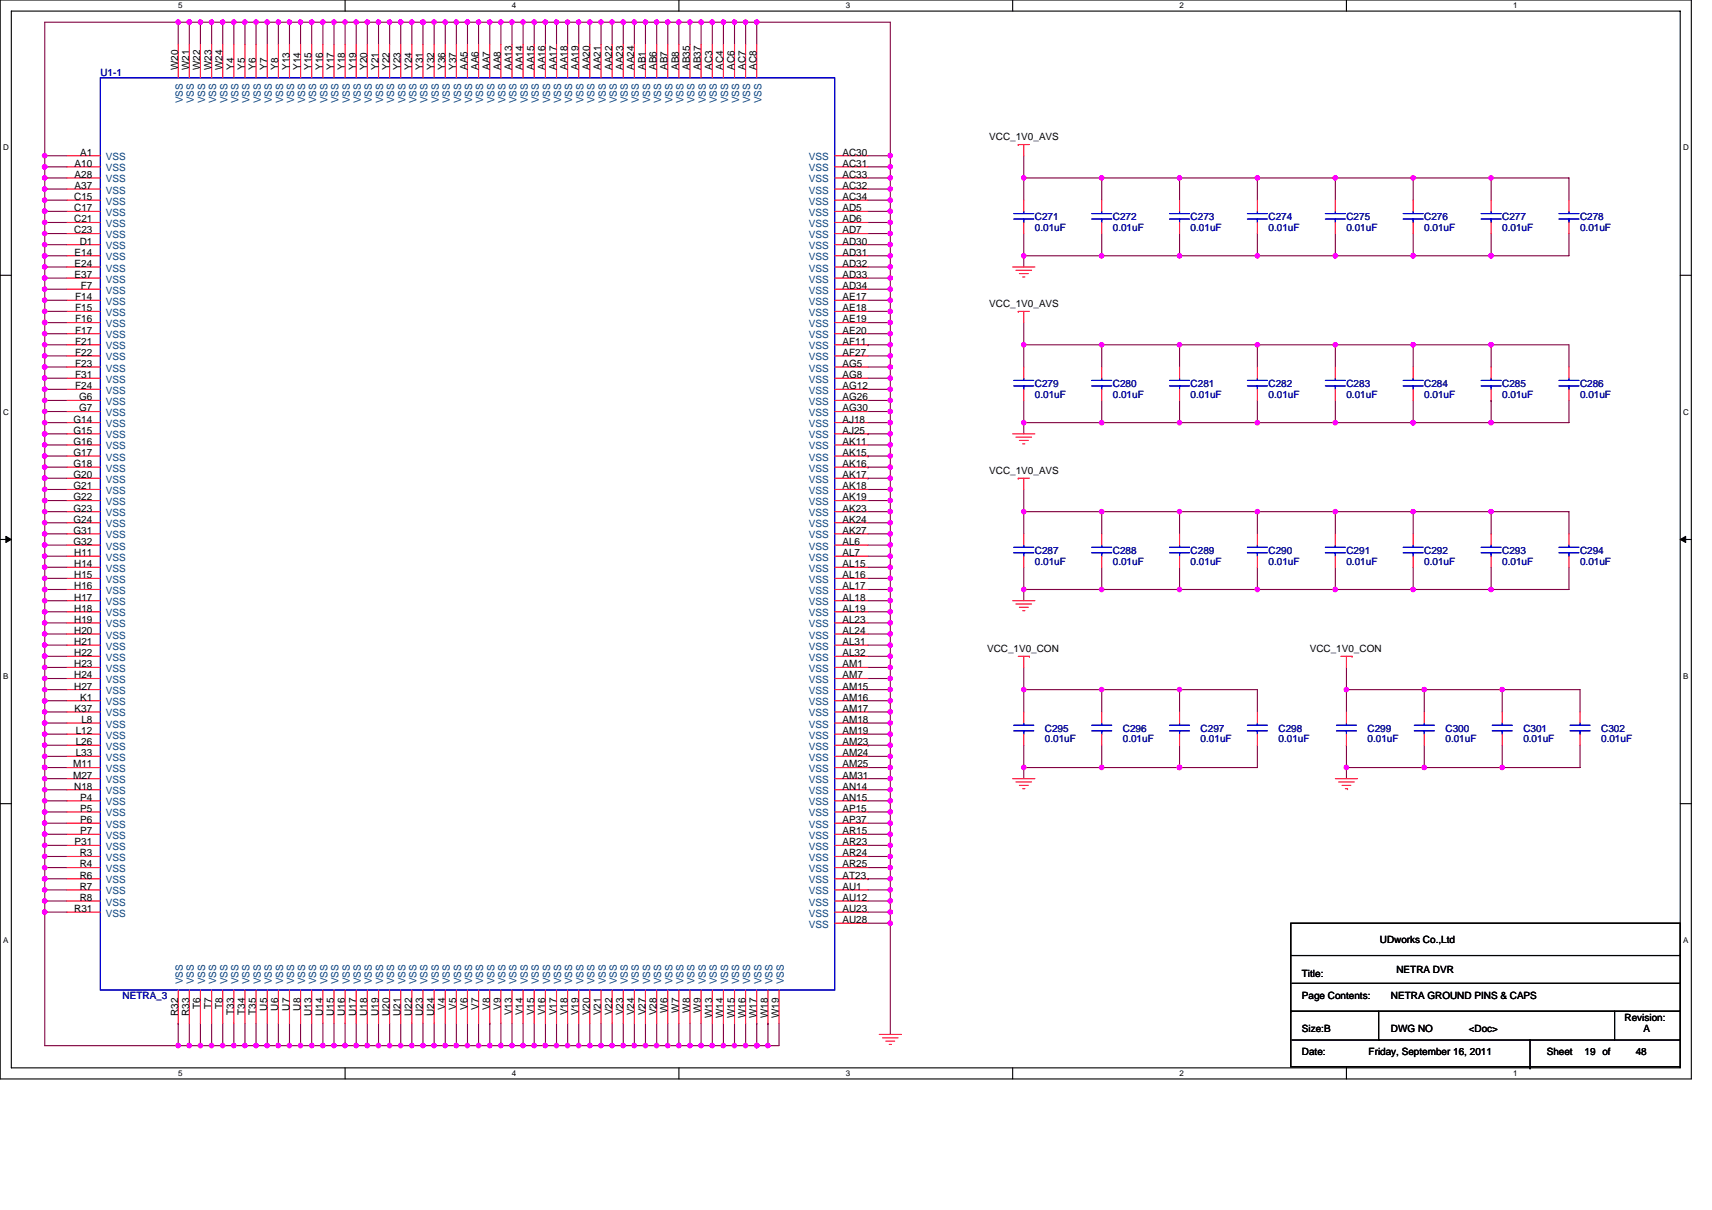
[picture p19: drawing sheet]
<svg xmlns="http://www.w3.org/2000/svg" width="297mm" height="210mm" viewBox="0 0 297 210" stroke-linecap="round" stroke-linejoin="round" font-family="sans-serif">
<defs><g id="words">
<g font-size="1.7" fill="#000080">
<text x="17.4" y="13.1">U1-1</text>
<text x="179.6" y="38.2">C271</text>
<text x="179.6" y="40.2">0.01uF</text>
<text x="193.1" y="38.2">C272</text>
<text x="193.1" y="40.2">0.01uF</text>
<text x="206.6" y="38.2">C273</text>
<text x="206.6" y="40.2">0.01uF</text>
<text x="220.1" y="38.2">C274</text>
<text x="220.1" y="40.2">0.01uF</text>
<text x="233.6" y="38.2">C275</text>
<text x="233.6" y="40.2">0.01uF</text>
<text x="247.1" y="38.2">C276</text>
<text x="247.1" y="40.2">0.01uF</text>
<text x="260.6" y="38.2">C277</text>
<text x="260.6" y="40.2">0.01uF</text>
<text x="274.1" y="38.2">C278</text>
<text x="274.1" y="40.2">0.01uF</text>
<text x="179.6" y="67.2">C279</text>
<text x="179.6" y="69.1">0.01uF</text>
<text x="193.1" y="67.2">C280</text>
<text x="193.1" y="69.1">0.01uF</text>
<text x="206.6" y="67.2">C281</text>
<text x="206.6" y="69.1">0.01uF</text>
<text x="220.1" y="67.2">C282</text>
<text x="220.1" y="69.1">0.01uF</text>
<text x="233.6" y="67.2">C283</text>
<text x="233.6" y="69.1">0.01uF</text>
<text x="247.1" y="67.2">C284</text>
<text x="247.1" y="69.1">0.01uF</text>
<text x="260.6" y="67.2">C285</text>
<text x="260.6" y="69.1">0.01uF</text>
<text x="274.1" y="67.2">C286</text>
<text x="274.1" y="69.1">0.01uF</text>
<text x="179.6" y="96.1">C287</text>
<text x="179.6" y="98.1">0.01uF</text>
<text x="193.1" y="96.1">C288</text>
<text x="193.1" y="98.1">0.01uF</text>
<text x="206.6" y="96.1">C289</text>
<text x="206.6" y="98.1">0.01uF</text>
<text x="220.1" y="96.1">C290</text>
<text x="220.1" y="98.1">0.01uF</text>
<text x="233.6" y="96.1">C291</text>
<text x="233.6" y="98.1">0.01uF</text>
<text x="247.1" y="96.1">C292</text>
<text x="247.1" y="98.1">0.01uF</text>
<text x="260.6" y="96.1">C293</text>
<text x="260.6" y="98.1">0.01uF</text>
<text x="274.1" y="96.1">C294</text>
<text x="274.1" y="98.1">0.01uF</text>
<text x="181.3" y="127">C295</text>
<text x="181.3" y="128.8">0.01uF</text>
<text x="194.8" y="127">C296</text>
<text x="194.8" y="128.8">0.01uF</text>
<text x="208.3" y="127">C297</text>
<text x="208.3" y="128.8">0.01uF</text>
<text x="221.8" y="127">C298</text>
<text x="221.8" y="128.8">0.01uF</text>
<text x="237.3" y="127">C299</text>
<text x="237.3" y="128.8">0.01uF</text>
<text x="250.8" y="127">C300</text>
<text x="250.8" y="128.8">0.01uF</text>
<text x="264.3" y="127">C301</text>
<text x="264.3" y="128.8">0.01uF</text>
<text x="277.8" y="127">C302</text>
<text x="277.8" y="128.8">0.01uF</text>
<text x="21.3" y="173.4">NETRA_3</text>
</g>
<g font-size="1.7">
<text x="30.9" y="12.1" transform="rotate(-90 30.9 12.1)">W20</text>
<text x="32.8" y="12.1" transform="rotate(-90 32.8 12.1)">W21</text>
<text x="34.8" y="12.1" transform="rotate(-90 34.8 12.1)">W22</text>
<text x="36.7" y="12.1" transform="rotate(-90 36.7 12.1)">W23</text>
<text x="38.6" y="12.1" transform="rotate(-90 38.6 12.1)">W24</text>
<text x="40.6" y="12.1" transform="rotate(-90 40.6 12.1)">Y4</text>
<text x="42.5" y="12.1" transform="rotate(-90 42.5 12.1)">Y5</text>
<text x="44.4" y="12.1" transform="rotate(-90 44.4 12.1)">Y6</text>
<text x="46.4" y="12.1" transform="rotate(-90 46.4 12.1)">Y7</text>
<text x="48.3" y="12.1" transform="rotate(-90 48.3 12.1)">Y8</text>
<text x="50.2" y="12.1" transform="rotate(-90 50.2 12.1)">Y13</text>
<text x="52.1" y="12.1" transform="rotate(-90 52.1 12.1)">Y14</text>
<text x="54.1" y="12.1" transform="rotate(-90 54.1 12.1)">Y15</text>
<text x="56" y="12.1" transform="rotate(-90 56 12.1)">Y16</text>
<text x="57.9" y="12.1" transform="rotate(-90 57.9 12.1)">Y17</text>
<text x="59.9" y="12.1" transform="rotate(-90 59.9 12.1)">Y18</text>
<text x="61.8" y="12.1" transform="rotate(-90 61.8 12.1)">Y19</text>
<text x="63.7" y="12.1" transform="rotate(-90 63.7 12.1)">Y20</text>
<text x="65.7" y="12.1" transform="rotate(-90 65.7 12.1)">Y21</text>
<text x="67.6" y="12.1" transform="rotate(-90 67.6 12.1)">Y22</text>
<text x="69.5" y="12.1" transform="rotate(-90 69.5 12.1)">Y23</text>
<text x="71.4" y="12.1" transform="rotate(-90 71.4 12.1)">Y24</text>
<text x="73.4" y="12.1" transform="rotate(-90 73.4 12.1)">Y31</text>
<text x="75.3" y="12.1" transform="rotate(-90 75.3 12.1)">Y32</text>
<text x="77.2" y="12.1" transform="rotate(-90 77.2 12.1)">Y36</text>
<text x="79.2" y="12.1" transform="rotate(-90 79.2 12.1)">Y37</text>
<text x="81.1" y="12.1" transform="rotate(-90 81.1 12.1)">AA5</text>
<text x="83" y="12.1" transform="rotate(-90 83 12.1)">AA6</text>
<text x="85" y="12.1" transform="rotate(-90 85 12.1)">AA7</text>
<text x="86.9" y="12.1" transform="rotate(-90 86.9 12.1)">AA8</text>
<text x="88.8" y="12.1" transform="rotate(-90 88.8 12.1)">AA13</text>
<text x="90.7" y="12.1" transform="rotate(-90 90.7 12.1)">AA14</text>
<text x="92.7" y="12.1" transform="rotate(-90 92.7 12.1)">AA15</text>
<text x="94.6" y="12.1" transform="rotate(-90 94.6 12.1)">AA16</text>
<text x="96.5" y="12.1" transform="rotate(-90 96.5 12.1)">AA17</text>
<text x="98.5" y="12.1" transform="rotate(-90 98.5 12.1)">AA18</text>
<text x="100.4" y="12.1" transform="rotate(-90 100.4 12.1)">AA19</text>
<text x="102.3" y="12.1" transform="rotate(-90 102.3 12.1)">AA20</text>
<text x="104.3" y="12.1" transform="rotate(-90 104.3 12.1)">AA21</text>
<text x="106.2" y="12.1" transform="rotate(-90 106.2 12.1)">AA22</text>
<text x="108.1" y="12.1" transform="rotate(-90 108.1 12.1)">AA23</text>
<text x="110" y="12.1" transform="rotate(-90 110 12.1)">AA24</text>
<text x="112" y="12.1" transform="rotate(-90 112 12.1)">AB1</text>
<text x="113.9" y="12.1" transform="rotate(-90 113.9 12.1)">AB6</text>
<text x="115.8" y="12.1" transform="rotate(-90 115.8 12.1)">AB7</text>
<text x="117.8" y="12.1" transform="rotate(-90 117.8 12.1)">AB8</text>
<text x="119.7" y="12.1" transform="rotate(-90 119.7 12.1)">AB35</text>
<text x="121.6" y="12.1" transform="rotate(-90 121.6 12.1)">AB37</text>
<text x="123.6" y="12.1" transform="rotate(-90 123.6 12.1)">AC3</text>
<text x="125.5" y="12.1" transform="rotate(-90 125.5 12.1)">AC4</text>
<text x="127.4" y="12.1" transform="rotate(-90 127.4 12.1)">AC6</text>
<text x="129.3" y="12.1" transform="rotate(-90 129.3 12.1)">AC7</text>
<text x="131.3" y="12.1" transform="rotate(-90 131.3 12.1)">AC8</text>
<text x="13" y="28.9">A10</text>
<text x="13.9" y="27">A1</text>
<text x="146.2" y="27">AC30</text>
<text x="146.2" y="28.9">AC31</text>
<text x="171.6" y="24.3">VCC_1V0_AVS</text>
<text x="12.9" y="34.7">C15</text>
<text x="13" y="30.9">A28</text>
<text x="13" y="32.8">A37</text>
<text x="146.2" y="32.8">AC32</text>
<text x="146.2" y="30.9">AC33</text>
<text x="146.2" y="34.7">AC34</text>
<text x="12.9" y="36.7">C17</text>
<text x="12.9" y="38.6">C21</text>
<text x="12.9" y="40.5">C23</text>
<text x="146.2" y="36.7">AD5</text>
<text x="146.2" y="38.6">AD6</text>
<text x="146.2" y="40.5">AD7</text>
<text x="13" y="44.4">E14</text>
<text x="13" y="46.3">E24</text>
<text x="13.8" y="42.4">D1</text>
<text x="146.2" y="42.4">AD30</text>
<text x="146.2" y="44.4">AD31</text>
<text x="146.2" y="46.3">AD32</text>
<text x="13" y="48.2">E37</text>
<text x="13.1" y="52.1">F14</text>
<text x="14" y="50.2">F7</text>
<text x="146.2" y="52.1">AE17</text>
<text x="146.2" y="48.2">AD33</text>
<text x="146.2" y="50.2">AD34</text>
<text x="171.6" y="53.3">VCC_1V0_AVS</text>
<text x="13.1" y="54">F15</text>
<text x="13.1" y="56">F16</text>
<text x="13.1" y="57.9">F17</text>
<text x="13.1" y="59.8">F21</text>
<text x="146.2" y="59.8">AF11</text>
<text x="146.2" y="54">AE18</text>
<text x="146.2" y="56">AE19</text>
<text x="146.2" y="57.9">AE20</text>
<text x="13.1" y="61.7">F22</text>
<text x="13.1" y="63.7">F23</text>
<text x="13.1" y="65.6">F31</text>
<text x="146.2" y="63.7">AG5</text>
<text x="146.2" y="65.6">AG8</text>
<text x="146.2" y="61.7">AF27</text>
<text x="13.1" y="67.5">F24</text>
<text x="13.7" y="69.5">G6</text>
<text x="13.7" y="71.4">G7</text>
<text x="146.2" y="67.5">AG12</text>
<text x="146.2" y="69.5">AG26</text>
<text x="146.2" y="71.4">AG30</text>
<text x="12.8" y="73.3">G14</text>
<text x="12.8" y="75.3">G15</text>
<text x="12.8" y="77.2">G16</text>
<text x="146.2" y="77.2">AK11</text>
<text x="146.2" y="73.3">AJ18</text>
<text x="146.2" y="75.3">AJ25</text>
<text x="12.8" y="79.1">G17</text>
<text x="12.8" y="81">G18</text>
<text x="12.8" y="83">G20</text>
<text x="146.2" y="79.1">AK15</text>
<text x="146.2" y="81">AK16</text>
<text x="146.2" y="83">AK17</text>
<text x="171.6" y="82.2">VCC_1V0_AVS</text>
<text x="12.8" y="84.9">G21</text>
<text x="12.8" y="86.8">G22</text>
<text x="12.8" y="88.8">G23</text>
<text x="146.2" y="84.9">AK18</text>
<text x="146.2" y="86.8">AK19</text>
<text x="146.2" y="88.8">AK23</text>
<text x="12.8" y="90.7">G24</text>
<text x="12.8" y="92.6">G31</text>
<text x="12.8" y="94.6">G32</text>
<text x="146.2" y="94.6">AL6</text>
<text x="146.2" y="90.7">AK24</text>
<text x="146.2" y="92.6">AK27</text>
<text x="12.9" y="96.5">H11</text>
<text x="12.9" y="98.4">H14</text>
<text x="12.9" y="100.4">H15</text>
<text x="146.2" y="96.5">AL7</text>
<text x="146.2" y="98.4">AL15</text>
<text x="146.2" y="100.4">AL16</text>
<text x="12.9" y="102.3">H16</text>
<text x="12.9" y="104.2">H17</text>
<text x="12.9" y="106.2">H18</text>
<text x="146.2" y="102.3">AL17</text>
<text x="146.2" y="104.2">AL18</text>
<text x="146.2" y="106.2">AL19</text>
<text x="12.9" y="108.1">H19</text>
<text x="12.9" y="110">H20</text>
<text x="12.9" y="111.9">H21</text>
<text x="12.9" y="113.9">H22</text>
<text x="146.2" y="108.1">AL23</text>
<text x="146.2" y="110">AL24</text>
<text x="146.2" y="111.9">AL31</text>
<text x="146.2" y="113.9">AL32</text>
<text x="171.3" y="113.1">VCC_1V0_CON</text>
<text x="227.2" y="113.1">VCC_1V0_CON</text>
<text x="12.9" y="115.8">H23</text>
<text x="12.9" y="117.7">H24</text>
<text x="12.9" y="119.7">H27</text>
<text x="146.2" y="117.7">AM7</text>
<text x="146.2" y="119.7">AM15</text>
<text x="146.2" y="115.8">AM1</text>
<text x="13" y="123.5">K37</text>
<text x="13.9" y="121.6">K1</text>
<text x="14.1" y="125.5">L8</text>
<text x="146.2" y="121.6">AM16</text>
<text x="146.2" y="123.5">AM17</text>
<text x="146.2" y="125.5">AM18</text>
<text x="13.1" y="127.4">L12</text>
<text x="13.1" y="129.3">L26</text>
<text x="13.1" y="131.2">L33</text>
<text x="146.2" y="127.4">AM19</text>
<text x="146.2" y="129.3">AM23</text>
<text x="146.2" y="131.2">AM24</text>
<text x="12.7" y="133.2">M11</text>
<text x="12.7" y="135.1">M27</text>
<text x="12.9" y="137">N18</text>
<text x="146.2" y="137">AN14</text>
<text x="146.2" y="133.2">AM25</text>
<text x="146.2" y="135.1">AM31</text>
<text x="13.9" y="139">P4</text>
<text x="13.9" y="140.9">P5</text>
<text x="13.9" y="142.8">P6</text>
<text x="146.2" y="140.9">AP15</text>
<text x="146.2" y="139">AN15</text>
<text x="146.2" y="142.8">AP37</text>
<text x="13" y="146.7">P31</text>
<text x="13.8" y="148.6">R3</text>
<text x="13.9" y="144.8">P7</text>
<text x="146.2" y="144.8">AR15</text>
<text x="146.2" y="146.7">AR23</text>
<text x="146.2" y="148.6">AR24</text>
<text x="13.8" y="150.5">R4</text>
<text x="13.8" y="152.5">R6</text>
<text x="13.8" y="154.4">R7</text>
<text x="146.2" y="154.4">AU1</text>
<text x="146.2" y="152.5">AT23</text>
<text x="146.2" y="150.5">AR25</text>
<text x="12.9" y="158.3">R31</text>
<text x="13.8" y="156.3">R8</text>
<text x="146.2" y="156.3">AU12</text>
<text x="146.2" y="158.3">AU23</text>
<text x="146.2" y="160.2">AU28</text>
<text x="239.4" y="163.7">UDworks Co.,Ltd</text>
<text x="225.9" y="169.5">Title:</text>
<text x="225.9" y="173.4">Page Contents:</text>
<text x="241.3" y="173.4">NETRA GROUND PINS &amp; CAPS</text>
<text x="242.3" y="168.9">NETRA DVR</text>
<text x="30.9" y="176.3" transform="rotate(-90 30.9 176.3)">R32</text>
<text x="32.8" y="176.3" transform="rotate(-90 32.8 176.3)">R33</text>
<text x="34.8" y="175.2" transform="rotate(-90 34.8 175.2)">T6</text>
<text x="36.7" y="175.2" transform="rotate(-90 36.7 175.2)">T7</text>
<text x="38.6" y="175.2" transform="rotate(-90 38.6 175.2)">T8</text>
<text x="40.6" y="176.1" transform="rotate(-90 40.6 176.1)">T33</text>
<text x="42.5" y="176.1" transform="rotate(-90 42.5 176.1)">T34</text>
<text x="44.4" y="176.1" transform="rotate(-90 44.4 176.1)">T35</text>
<text x="46.4" y="175.4" transform="rotate(-90 46.4 175.4)">U5</text>
<text x="48.3" y="175.4" transform="rotate(-90 48.3 175.4)">U6</text>
<text x="50.2" y="175.4" transform="rotate(-90 50.2 175.4)">U7</text>
<text x="52.1" y="175.4" transform="rotate(-90 52.1 175.4)">U8</text>
<text x="54.1" y="176.3" transform="rotate(-90 54.1 176.3)">U13</text>
<text x="56" y="176.3" transform="rotate(-90 56 176.3)">U14</text>
<text x="57.9" y="176.3" transform="rotate(-90 57.9 176.3)">U15</text>
<text x="59.9" y="176.3" transform="rotate(-90 59.9 176.3)">U16</text>
<text x="61.8" y="176.3" transform="rotate(-90 61.8 176.3)">U17</text>
<text x="63.7" y="176.3" transform="rotate(-90 63.7 176.3)">U18</text>
<text x="65.7" y="176.3" transform="rotate(-90 65.7 176.3)">U19</text>
<text x="67.6" y="176.3" transform="rotate(-90 67.6 176.3)">U20</text>
<text x="69.5" y="176.3" transform="rotate(-90 69.5 176.3)">U21</text>
<text x="71.4" y="176.3" transform="rotate(-90 71.4 176.3)">U22</text>
<text x="73.4" y="176.3" transform="rotate(-90 73.4 176.3)">U23</text>
<text x="75.3" y="176.3" transform="rotate(-90 75.3 176.3)">U24</text>
<text x="77.2" y="175.3" transform="rotate(-90 77.2 175.3)">V4</text>
<text x="79.2" y="175.3" transform="rotate(-90 79.2 175.3)">V5</text>
<text x="81.1" y="175.3" transform="rotate(-90 81.1 175.3)">V6</text>
<text x="83" y="175.3" transform="rotate(-90 83 175.3)">V7</text>
<text x="85" y="175.3" transform="rotate(-90 85 175.3)">V8</text>
<text x="86.9" y="175.3" transform="rotate(-90 86.9 175.3)">V9</text>
<text x="88.8" y="176.2" transform="rotate(-90 88.8 176.2)">V13</text>
<text x="90.7" y="176.2" transform="rotate(-90 90.7 176.2)">V14</text>
<text x="92.7" y="176.2" transform="rotate(-90 92.7 176.2)">V15</text>
<text x="94.6" y="176.2" transform="rotate(-90 94.6 176.2)">V16</text>
<text x="96.5" y="176.2" transform="rotate(-90 96.5 176.2)">V17</text>
<text x="98.5" y="176.2" transform="rotate(-90 98.5 176.2)">V18</text>
<text x="100.4" y="176.2" transform="rotate(-90 100.4 176.2)">V19</text>
<text x="102.3" y="176.2" transform="rotate(-90 102.3 176.2)">V20</text>
<text x="104.3" y="176.2" transform="rotate(-90 104.3 176.2)">V21</text>
<text x="106.2" y="176.2" transform="rotate(-90 106.2 176.2)">V22</text>
<text x="108.1" y="176.2" transform="rotate(-90 108.1 176.2)">V23</text>
<text x="110" y="176.2" transform="rotate(-90 110 176.2)">V24</text>
<text x="112" y="176.2" transform="rotate(-90 112 176.2)">V27</text>
<text x="113.9" y="176.2" transform="rotate(-90 113.9 176.2)">V28</text>
<text x="115.8" y="175.7" transform="rotate(-90 115.8 175.7)">W6</text>
<text x="117.8" y="175.7" transform="rotate(-90 117.8 175.7)">W7</text>
<text x="119.7" y="175.7" transform="rotate(-90 119.7 175.7)">W8</text>
<text x="121.6" y="175.7" transform="rotate(-90 121.6 175.7)">W9</text>
<text x="123.6" y="176.7" transform="rotate(-90 123.6 176.7)">W13</text>
<text x="125.5" y="176.7" transform="rotate(-90 125.5 176.7)">W14</text>
<text x="127.4" y="176.7" transform="rotate(-90 127.4 176.7)">W15</text>
<text x="129.3" y="176.7" transform="rotate(-90 129.3 176.7)">W16</text>
<text x="131.3" y="176.7" transform="rotate(-90 131.3 176.7)">W17</text>
<text x="133.2" y="176.7" transform="rotate(-90 133.2 176.7)">W18</text>
<text x="135.1" y="176.7" transform="rotate(-90 135.1 176.7)">W19</text>
<text x="225.9" y="179.1">Size:B</text>
<text x="241.3" y="179.1">DWG NO</text>
<text x="254.8" y="179.1">&lt;Doc&gt;</text>
<text x="281.9" y="177.2">Revision:</text>
<text x="285.2" y="179.1">A</text>
<text x="225.9" y="183">Date:</text>
<text x="237.5" y="183">Friday, September 16, 2011</text>
<text x="268.4" y="183">Sheet</text>
<text x="274.9" y="183">19 of</text>
<text x="283.8" y="183">48</text>
</g>
<g font-size="1.7" fill="#004080">
<text x="31.7" y="17.9" transform="rotate(-90 31.7 17.9)">VSS</text>
<text x="33.7" y="17.9" transform="rotate(-90 33.7 17.9)">VSS</text>
<text x="35.6" y="17.9" transform="rotate(-90 35.6 17.9)">VSS</text>
<text x="37.5" y="17.9" transform="rotate(-90 37.5 17.9)">VSS</text>
<text x="39.5" y="17.9" transform="rotate(-90 39.5 17.9)">VSS</text>
<text x="41.4" y="17.9" transform="rotate(-90 41.4 17.9)">VSS</text>
<text x="43.3" y="17.9" transform="rotate(-90 43.3 17.9)">VSS</text>
<text x="45.2" y="17.9" transform="rotate(-90 45.2 17.9)">VSS</text>
<text x="47.2" y="17.9" transform="rotate(-90 47.2 17.9)">VSS</text>
<text x="49.1" y="17.9" transform="rotate(-90 49.1 17.9)">VSS</text>
<text x="51" y="17.9" transform="rotate(-90 51 17.9)">VSS</text>
<text x="53" y="17.9" transform="rotate(-90 53 17.9)">VSS</text>
<text x="54.9" y="17.9" transform="rotate(-90 54.9 17.9)">VSS</text>
<text x="56.8" y="17.9" transform="rotate(-90 56.8 17.9)">VSS</text>
<text x="58.8" y="17.9" transform="rotate(-90 58.8 17.9)">VSS</text>
<text x="60.7" y="17.9" transform="rotate(-90 60.7 17.9)">VSS</text>
<text x="62.6" y="17.9" transform="rotate(-90 62.6 17.9)">VSS</text>
<text x="64.5" y="17.9" transform="rotate(-90 64.5 17.9)">VSS</text>
<text x="66.5" y="17.9" transform="rotate(-90 66.5 17.9)">VSS</text>
<text x="68.4" y="17.9" transform="rotate(-90 68.4 17.9)">VSS</text>
<text x="70.3" y="17.9" transform="rotate(-90 70.3 17.9)">VSS</text>
<text x="72.3" y="17.9" transform="rotate(-90 72.3 17.9)">VSS</text>
<text x="74.2" y="17.9" transform="rotate(-90 74.2 17.9)">VSS</text>
<text x="76.1" y="17.9" transform="rotate(-90 76.1 17.9)">VSS</text>
<text x="78.1" y="17.9" transform="rotate(-90 78.1 17.9)">VSS</text>
<text x="80" y="17.9" transform="rotate(-90 80 17.9)">VSS</text>
<text x="81.9" y="17.9" transform="rotate(-90 81.9 17.9)">VSS</text>
<text x="83.8" y="17.9" transform="rotate(-90 83.8 17.9)">VSS</text>
<text x="85.8" y="17.9" transform="rotate(-90 85.8 17.9)">VSS</text>
<text x="87.7" y="17.9" transform="rotate(-90 87.7 17.9)">VSS</text>
<text x="89.6" y="17.9" transform="rotate(-90 89.6 17.9)">VSS</text>
<text x="91.6" y="17.9" transform="rotate(-90 91.6 17.9)">VSS</text>
<text x="93.5" y="17.9" transform="rotate(-90 93.5 17.9)">VSS</text>
<text x="95.4" y="17.9" transform="rotate(-90 95.4 17.9)">VSS</text>
<text x="97.4" y="17.9" transform="rotate(-90 97.4 17.9)">VSS</text>
<text x="99.3" y="17.9" transform="rotate(-90 99.3 17.9)">VSS</text>
<text x="101.2" y="17.9" transform="rotate(-90 101.2 17.9)">VSS</text>
<text x="103.1" y="17.9" transform="rotate(-90 103.1 17.9)">VSS</text>
<text x="105.1" y="17.9" transform="rotate(-90 105.1 17.9)">VSS</text>
<text x="107" y="17.9" transform="rotate(-90 107 17.9)">VSS</text>
<text x="108.9" y="17.9" transform="rotate(-90 108.9 17.9)">VSS</text>
<text x="110.9" y="17.9" transform="rotate(-90 110.9 17.9)">VSS</text>
<text x="112.8" y="17.9" transform="rotate(-90 112.8 17.9)">VSS</text>
<text x="114.7" y="17.9" transform="rotate(-90 114.7 17.9)">VSS</text>
<text x="116.7" y="17.9" transform="rotate(-90 116.7 17.9)">VSS</text>
<text x="118.6" y="17.9" transform="rotate(-90 118.6 17.9)">VSS</text>
<text x="120.5" y="17.9" transform="rotate(-90 120.5 17.9)">VSS</text>
<text x="122.4" y="17.9" transform="rotate(-90 122.4 17.9)">VSS</text>
<text x="124.4" y="17.9" transform="rotate(-90 124.4 17.9)">VSS</text>
<text x="126.3" y="17.9" transform="rotate(-90 126.3 17.9)">VSS</text>
<text x="128.2" y="17.9" transform="rotate(-90 128.2 17.9)">VSS</text>
<text x="130.2" y="17.9" transform="rotate(-90 130.2 17.9)">VSS</text>
<text x="132.1" y="17.9" transform="rotate(-90 132.1 17.9)">VSS</text>
<text x="18.4" y="27.8">VSS</text>
<text x="18.4" y="29.7">VSS</text>
<text x="140.4" y="27.8">VSS</text>
<text x="140.4" y="29.7">VSS</text>
<text x="18.4" y="35.5">VSS</text>
<text x="18.4" y="31.7">VSS</text>
<text x="18.4" y="33.6">VSS</text>
<text x="140.4" y="33.6">VSS</text>
<text x="140.4" y="31.7">VSS</text>
<text x="140.4" y="35.5">VSS</text>
<text x="18.4" y="37.5">VSS</text>
<text x="18.4" y="39.4">VSS</text>
<text x="18.4" y="41.3">VSS</text>
<text x="140.4" y="37.5">VSS</text>
<text x="140.4" y="39.4">VSS</text>
<text x="140.4" y="41.3">VSS</text>
<text x="18.4" y="43.2">VSS</text>
<text x="18.4" y="45.2">VSS</text>
<text x="18.4" y="47.1">VSS</text>
<text x="140.4" y="43.2">VSS</text>
<text x="140.4" y="45.2">VSS</text>
<text x="140.4" y="47.1">VSS</text>
<text x="18.4" y="51">VSS</text>
<text x="18.4" y="52.9">VSS</text>
<text x="18.4" y="49">VSS</text>
<text x="140.4" y="52.9">VSS</text>
<text x="140.4" y="49">VSS</text>
<text x="140.4" y="51">VSS</text>
<text x="18.4" y="54.8">VSS</text>
<text x="18.4" y="56.8">VSS</text>
<text x="18.4" y="58.7">VSS</text>
<text x="140.4" y="54.8">VSS</text>
<text x="140.4" y="56.8">VSS</text>
<text x="140.4" y="58.7">VSS</text>
<text x="18.4" y="60.6">VSS</text>
<text x="18.4" y="62.5">VSS</text>
<text x="18.4" y="64.5">VSS</text>
<text x="140.4" y="64.5">VSS</text>
<text x="140.4" y="60.6">VSS</text>
<text x="140.4" y="62.5">VSS</text>
<text x="18.4" y="70.3">VSS</text>
<text x="18.4" y="68.3">VSS</text>
<text x="18.4" y="66.4">VSS</text>
<text x="140.4" y="66.4">VSS</text>
<text x="140.4" y="68.3">VSS</text>
<text x="140.4" y="70.3">VSS</text>
<text x="18.4" y="72.2">VSS</text>
<text x="18.4" y="74.1">VSS</text>
<text x="18.4" y="76.1">VSS</text>
<text x="18.4" y="78">VSS</text>
<text x="140.4" y="78">VSS</text>
<text x="140.4" y="74.1">VSS</text>
<text x="140.4" y="76.1">VSS</text>
<text x="140.4" y="72.2">VSS</text>
<text x="18.4" y="79.9">VSS</text>
<text x="18.4" y="81.9">VSS</text>
<text x="18.4" y="83.8">VSS</text>
<text x="140.4" y="79.9">VSS</text>
<text x="140.4" y="81.9">VSS</text>
<text x="140.4" y="83.8">VSS</text>
<text x="18.4" y="85.7">VSS</text>
<text x="18.4" y="87.7">VSS</text>
<text x="18.4" y="89.6">VSS</text>
<text x="140.4" y="85.7">VSS</text>
<text x="140.4" y="87.7">VSS</text>
<text x="140.4" y="89.6">VSS</text>
<text x="18.4" y="91.5">VSS</text>
<text x="18.4" y="93.4">VSS</text>
<text x="18.4" y="95.4">VSS</text>
<text x="140.4" y="95.4">VSS</text>
<text x="140.4" y="91.5">VSS</text>
<text x="140.4" y="93.4">VSS</text>
<text x="18.4" y="97.3">VSS</text>
<text x="18.4" y="99.2">VSS</text>
<text x="18.4" y="101.2">VSS</text>
<text x="140.4" y="97.3">VSS</text>
<text x="140.4" y="99.2">VSS</text>
<text x="140.4" y="101.2">VSS</text>
<text x="18.4" y="103.1">VSS</text>
<text x="18.4" y="105">VSS</text>
<text x="18.4" y="107">VSS</text>
<text x="140.4" y="103.1">VSS</text>
<text x="140.4" y="105">VSS</text>
<text x="140.4" y="107">VSS</text>
<text x="18.4" y="108.9">VSS</text>
<text x="18.4" y="110.8">VSS</text>
<text x="18.4" y="112.7">VSS</text>
<text x="140.4" y="108.9">VSS</text>
<text x="140.4" y="110.8">VSS</text>
<text x="140.4" y="112.7">VSS</text>
<text x="18.4" y="114.7">VSS</text>
<text x="18.4" y="116.6">VSS</text>
<text x="18.4" y="118.5">VSS</text>
<text x="140.4" y="118.5">VSS</text>
<text x="140.4" y="114.7">VSS</text>
<text x="140.4" y="116.6">VSS</text>
<text x="18.4" y="122.4">VSS</text>
<text x="18.4" y="120.5">VSS</text>
<text x="18.4" y="124.3">VSS</text>
<text x="140.4" y="120.5">VSS</text>
<text x="140.4" y="122.4">VSS</text>
<text x="140.4" y="124.3">VSS</text>
<text x="18.4" y="126.3">VSS</text>
<text x="18.4" y="128.2">VSS</text>
<text x="18.4" y="130.1">VSS</text>
<text x="140.4" y="126.3">VSS</text>
<text x="140.4" y="128.2">VSS</text>
<text x="140.4" y="130.1">VSS</text>
<text x="18.4" y="134">VSS</text>
<text x="18.4" y="137.8">VSS</text>
<text x="18.4" y="135.9">VSS</text>
<text x="18.4" y="132">VSS</text>
<text x="140.4" y="137.8">VSS</text>
<text x="140.4" y="132">VSS</text>
<text x="140.4" y="134">VSS</text>
<text x="140.4" y="135.9">VSS</text>
<text x="18.4" y="139.8">VSS</text>
<text x="18.4" y="141.7">VSS</text>
<text x="18.4" y="143.6">VSS</text>
<text x="140.4" y="141.7">VSS</text>
<text x="140.4" y="139.8">VSS</text>
<text x="140.4" y="143.6">VSS</text>
<text x="18.4" y="149.4">VSS</text>
<text x="18.4" y="145.6">VSS</text>
<text x="18.4" y="147.5">VSS</text>
<text x="140.4" y="145.6">VSS</text>
<text x="140.4" y="147.5">VSS</text>
<text x="140.4" y="149.4">VSS</text>
<text x="18.4" y="151.3">VSS</text>
<text x="18.4" y="153.3">VSS</text>
<text x="18.4" y="155.2">VSS</text>
<text x="140.4" y="155.2">VSS</text>
<text x="140.4" y="153.3">VSS</text>
<text x="140.4" y="151.3">VSS</text>
<text x="18.4" y="157.1">VSS</text>
<text x="18.4" y="159.1">VSS</text>
<text x="140.4" y="157.1">VSS</text>
<text x="140.4" y="159.1">VSS</text>
<text x="140.4" y="161">VSS</text>
<text x="31.7" y="170.8" transform="rotate(-90 31.7 170.8)">VSS</text>
<text x="33.7" y="170.8" transform="rotate(-90 33.7 170.8)">VSS</text>
<text x="35.6" y="170.8" transform="rotate(-90 35.6 170.8)">VSS</text>
<text x="37.5" y="170.8" transform="rotate(-90 37.5 170.8)">VSS</text>
<text x="39.5" y="170.8" transform="rotate(-90 39.5 170.8)">VSS</text>
<text x="41.4" y="170.8" transform="rotate(-90 41.4 170.8)">VSS</text>
<text x="43.3" y="170.8" transform="rotate(-90 43.3 170.8)">VSS</text>
<text x="45.2" y="170.8" transform="rotate(-90 45.2 170.8)">VSS</text>
<text x="47.2" y="170.8" transform="rotate(-90 47.2 170.8)">VSS</text>
<text x="49.1" y="170.8" transform="rotate(-90 49.1 170.8)">VSS</text>
<text x="51" y="170.8" transform="rotate(-90 51 170.8)">VSS</text>
<text x="53" y="170.8" transform="rotate(-90 53 170.8)">VSS</text>
<text x="54.9" y="170.8" transform="rotate(-90 54.9 170.8)">VSS</text>
<text x="56.8" y="170.8" transform="rotate(-90 56.8 170.8)">VSS</text>
<text x="58.8" y="170.8" transform="rotate(-90 58.8 170.8)">VSS</text>
<text x="60.7" y="170.8" transform="rotate(-90 60.7 170.8)">VSS</text>
<text x="62.6" y="170.8" transform="rotate(-90 62.6 170.8)">VSS</text>
<text x="64.5" y="170.8" transform="rotate(-90 64.5 170.8)">VSS</text>
<text x="66.5" y="170.8" transform="rotate(-90 66.5 170.8)">VSS</text>
<text x="68.4" y="170.8" transform="rotate(-90 68.4 170.8)">VSS</text>
<text x="70.3" y="170.8" transform="rotate(-90 70.3 170.8)">VSS</text>
<text x="72.3" y="170.8" transform="rotate(-90 72.3 170.8)">VSS</text>
<text x="74.2" y="170.8" transform="rotate(-90 74.2 170.8)">VSS</text>
<text x="76.1" y="170.8" transform="rotate(-90 76.1 170.8)">VSS</text>
<text x="78.1" y="170.8" transform="rotate(-90 78.1 170.8)">VSS</text>
<text x="80" y="170.8" transform="rotate(-90 80 170.8)">VSS</text>
<text x="81.9" y="170.8" transform="rotate(-90 81.9 170.8)">VSS</text>
<text x="83.8" y="170.8" transform="rotate(-90 83.8 170.8)">VSS</text>
<text x="85.8" y="170.8" transform="rotate(-90 85.8 170.8)">VSS</text>
<text x="87.7" y="170.8" transform="rotate(-90 87.7 170.8)">VSS</text>
<text x="89.6" y="170.8" transform="rotate(-90 89.6 170.8)">VSS</text>
<text x="91.6" y="170.8" transform="rotate(-90 91.6 170.8)">VSS</text>
<text x="93.5" y="170.8" transform="rotate(-90 93.5 170.8)">VSS</text>
<text x="95.4" y="170.8" transform="rotate(-90 95.4 170.8)">VSS</text>
<text x="97.4" y="170.8" transform="rotate(-90 97.4 170.8)">VSS</text>
<text x="99.3" y="170.8" transform="rotate(-90 99.3 170.8)">VSS</text>
<text x="101.2" y="170.8" transform="rotate(-90 101.2 170.8)">VSS</text>
<text x="103.1" y="170.8" transform="rotate(-90 103.1 170.8)">VSS</text>
<text x="105.1" y="170.8" transform="rotate(-90 105.1 170.8)">VSS</text>
<text x="107" y="170.8" transform="rotate(-90 107 170.8)">VSS</text>
<text x="108.9" y="170.8" transform="rotate(-90 108.9 170.8)">VSS</text>
<text x="110.9" y="170.8" transform="rotate(-90 110.9 170.8)">VSS</text>
<text x="112.8" y="170.8" transform="rotate(-90 112.8 170.8)">VSS</text>
<text x="114.7" y="170.8" transform="rotate(-90 114.7 170.8)">VSS</text>
<text x="116.7" y="170.8" transform="rotate(-90 116.7 170.8)">VSS</text>
<text x="118.6" y="170.8" transform="rotate(-90 118.6 170.8)">VSS</text>
<text x="120.5" y="170.8" transform="rotate(-90 120.5 170.8)">VSS</text>
<text x="122.4" y="170.8" transform="rotate(-90 122.4 170.8)">VSS</text>
<text x="124.4" y="170.8" transform="rotate(-90 124.4 170.8)">VSS</text>
<text x="126.3" y="170.8" transform="rotate(-90 126.3 170.8)">VSS</text>
<text x="128.2" y="170.8" transform="rotate(-90 128.2 170.8)">VSS</text>
<text x="130.2" y="170.8" transform="rotate(-90 130.2 170.8)">VSS</text>
<text x="132.1" y="170.8" transform="rotate(-90 132.1 170.8)">VSS</text>
<text x="134" y="170.8" transform="rotate(-90 134 170.8)">VSS</text>
<text x="136" y="170.8" transform="rotate(-90 136 170.8)">VSS</text>
</g>
<g font-size="1.4">
<text x="30.9" y="1.5">5</text>
<text x="88.8" y="1.5">4</text>
<text x="146.7" y="1.5">3</text>
<text x="204.7" y="1.5">2</text>
<text x="262.6" y="1.5">1</text>
<text x=".5" y="26.1">D</text>
<text x="292" y="26.1">D</text>
<text x=".5" y="71.9">C</text>
<text x="292" y="71.9">C</text>
<text x=".5" y="117.8">B</text>
<text x="292" y="117.8">B</text>
<text x=".5" y="163.6">A</text>
<text x="292" y="163.6">A</text>
<text x="30.9" y="186.8">5</text>
<text x="88.8" y="186.8">4</text>
<text x="146.7" y="186.8">3</text>
<text x="204.7" y="186.8">2</text>
<text x="262.6" y="186.8">1</text>
</g>
</g></defs>
<path d="M0 0h293.5v187.2h-293.5zM2 1.9h289.5v183.4h-289.5z" fill="none" stroke="#000" stroke-width=".19"/>
<g fill="#fff">
<path d="M30.9 .2h.8v1.6h-.8z"/>
<path d="M30.9 185.5h.8v1.6h-.8z"/>
</g>
<path d="M59.9 0v1.9M59.9 185.3v1.9" fill="none" stroke="#000" stroke-width=".19"/>
<g fill="#fff">
<path d="M88.8 .2h.8v1.6h-.8z"/>
<path d="M88.8 185.5h.8v1.6h-.8z"/>
</g>
<path d="M117.8 0v1.9M117.8 185.3v1.9" fill="none" stroke="#000" stroke-width=".19"/>
<g fill="#fff">
<path d="M146.7 .2h.8v1.6h-.8z"/>
<path d="M146.7 185.5h.8v1.6h-.8z"/>
</g>
<path d="M175.7 0v1.9M175.7 185.3v1.9" fill="none" stroke="#000" stroke-width=".19"/>
<g fill="#fff">
<path d="M204.7 .2h.7v1.6h-.7z"/>
<path d="M204.7 185.5h.7v1.6h-.7z"/>
</g>
<path d="M233.6 0v1.9M233.6 185.3v1.9" fill="none" stroke="#000" stroke-width=".19"/>
<g fill="#fff">
<path d="M262.6 .2h.7v1.6h-.7z"/>
<path d="M262.6 185.5h.7v1.6h-.7z"/>
<path d="M.5 24.8h1v1.6h-1z"/>
<path d="M292 24.8h1v1.6h-1z"/>
<path d="M.5 70.7h1v1.5h-1z"/>
<path d="M292 70.7h1v1.5h-1z"/>
</g>
<path d="M0 47.8h2M291.5 47.8h2" fill="none" stroke="#000" stroke-width=".19"/>
<g fill="#fff">
<path d="M.5 116.5h.9v1.6h-.9z"/>
<path d="M292 116.5h.9v1.6h-.9z"/>
</g>
<path d="M0 93.6h2M291.5 93.6h2" fill="none" stroke="#000" stroke-width=".19"/>
<path d="M1 93.1l1 .5-1 .5zM291.5 93.6l1-.5v1z" fill="#000" stroke="#000" stroke-width=".17"/>
<g fill="#fff">
<path d="M.5 162.4h.9v1.5h-.9z"/>
<path d="M292 162.4h.9v1.5h-.9z"/>
</g>
<path d="M0 139.5h2M291.5 139.5h2M224 160.2h67.5v24.9h-67.5zM224 165.8h67.5M224 175.5h.1M224 175.5h67.5M224.2 170.6h67.3M239.2 175.5v5M280.1 175.5v5M224.2 180.5h67.3M265.5 185.3h.1M265.5 180.5v4.8" fill="none" stroke="#000" stroke-width=".19"/>
<g fill="none" stroke="#800040" stroke-width=".19">
<path d="M30.9 3.9h-23.1v25.1M30.9 3.9h.1M30.9 3.9h1.9M30.9 3.9v3.8M32.8 3.9h.1M32.8 3.9v3.8M32.8 3.9h25.2M34.8 3.9v3.8M34.8 3.9h.1M36.7 3.9v3.8M36.7 3.9h.1M38.6 3.9v3.8"/>
<path d="M38.6 3.9h.1M40.6 3.9v3.8M40.6 3.9h.1M42.5 3.9v3.8M42.5 3.9h.1M44.4 3.9v3.8M44.4 3.9h.1M46.4 3.9v3.8M46.4 3.9h.1M48.3 3.9v3.8M48.3 3.9h.1M50.2 3.9v3.8"/>
<path d="M50.2 3.9h.1M52.2 3.9v3.8M52.2 3.9h.1M54.1 3.9v3.8M54.1 3.9h.1M56 3.9h.1M56 3.9v3.8M58 3.9h.1M58 3.9h1.9M58 3.9v3.8M59.9 3.9h.1M59.9 3.9h1.9"/>
<path d="M59.9 3.9v3.8M61.8 3.9h.1M61.8 3.9h1.9M61.8 3.9v3.8M63.7 3.9h.1M63.7 3.9h2M63.7 3.9v3.8M65.7 3.9h.1M65.7 3.9h3.8M65.7 3.9v3.8M67.6 3.9h.1M67.6 3.9v3.8"/>
<path d="M69.5 3.9h85v23.1M69.5 3.9h.1M69.5 3.9v3.8M71.5 3.9v3.8M71.5 3.9h.1M73.4 3.9h.1M73.4 3.9v3.8M75.3 3.9v3.8M75.3 3.9h.1M77.3 3.9v3.8M77.3 3.9h.1M79.2 3.9v3.8"/>
<path d="M79.2 3.9h.1M81.1 3.9h.1M81.1 3.9v3.8M83 3.9v3.8M83 3.9h.1M85 3.9v3.8M85 3.9h.1M86.9 3.9v3.8M86.9 3.9h.1M88.8 3.9v3.8M88.8 3.9h.1M90.8 3.9v3.8"/>
<path d="M90.8 3.9h.1M92.7 3.9v3.8M92.7 3.9h.1M94.6 3.9v3.8M94.6 3.9h.1M96.6 3.9v3.8M96.6 3.9h.1M98.5 3.9v3.8M98.5 3.9h.1M100.4 3.9v3.8M100.4 3.9h.1M102.3 3.9v3.8"/>
<path d="M102.3 3.9h.1M104.3 3.9v3.8M104.3 3.9h.1M106.2 3.9v3.8M106.2 3.9h.1M108.1 3.9v3.8M108.1 3.9h.1M110.1 3.9v3.8M110.1 3.9h.1M112 3.9v3.8M112 3.9h.1M113.9 3.9v3.8"/>
<path d="M113.9 3.9h.1M115.9 3.9v3.8M115.9 3.9h.1M117.8 3.9v3.8M117.8 3.9h.1M119.7 3.9v3.8M119.7 3.9h.1M121.6 3.9v3.8M121.6 3.9h.1M123.6 3.9v3.8M123.6 3.9h.1M125.5 3.9v3.8"/>
<path d="M125.5 3.9h.1M127.4 3.9v3.8M127.4 3.9h.1M129.4 3.9v3.8M129.4 3.9h.1M131.3 3.9h.1M131.3 3.9v3.8M7.8 27h.1M7.8 29h.1M7.8 30.9h3.8M7.8 30.9h.1M7.8 34.7h.1"/>
<path d="M7.8 36.7h.1M7.8 32.8h3.8M7.8 38.6h3.8M7.8 34.7v2M7.8 32.8h.1M7.8 38.6h.1M7.8 27h3.8M7.8 29h3.8M7.8 29v5.7M7.8 36.7v3.8M7.8 34.7h3.8M7.8 36.7h3.8"/>
<path d="M150.6 27h3.9M150.6 29h3.9M150.6 30.9h3.9M150.6 32.8h3.9M150.6 36.7h3.9M150.6 38.6h3.9M150.6 34.7h3.9M154.5 27h.1M154.5 29h.1M154.5 30.9h.1M154.5 32.8h.1M154.5 34.7h.1"/>
<path d="M154.5 36.7h.1M154.5 38.6h.1M154.5 27v32.8M177.6 30.9h.1M177.6 27v3.9M177.6 30.9h13.6M177.6 30.9v3.8M191.2 30.9h.1M191.2 30.9v3.8M191.2 30.9h27M204.7 30.9v3.8M204.7 30.9h.1"/>
<path d="M218.2 30.9v3.8M218.2 30.9h13.5M231.7 30.9v3.8M231.7 30.9h.1M231.7 30.9h27M245.2 30.9h.1M245.2 30.9v3.8M258.7 30.9v3.8M258.7 30.9h13.5v3.8M7.8 50.2h.1M7.8 48.3h.1M7.8 42.5h.1"/>
<path d="M7.8 44.4h.1M7.8 40.5h.1M7.8 46.3h3.8M7.8 46.3h.1M7.8 40.5v2M7.8 42.5v1.9M7.8 50.2v1.9M7.8 52.1h.1M7.8 57.9h.1M7.8 54h.1M7.8 56h.1M7.8 52.1h3.8"/>
<path d="M7.8 57.9h3.8M7.8 59.8h.1M7.8 59.8v2M7.8 54v2M7.8 59.8h3.8M7.8 44.4v5.8M7.8 52.1v1.9M7.8 56v3.8M7.8 50.2h3.8M7.8 48.3h3.8M7.8 42.5h3.8M7.8 44.4h3.8"/>
<path d="M7.8 40.5h3.8M7.8 54h3.8M7.8 56h3.8M150.6 40.5h3.9M150.6 44.4h3.9M150.6 46.3h3.9M150.6 42.5h3.9M150.6 48.3h3.9M150.6 52.1h3.9M150.6 54h3.9M150.6 50.2h3.9M150.6 56h3.9"/>
<path d="M150.6 59.8h.1M150.6 57.9h3.9M150.6 59.8h3.9M154.5 48.3h.1M154.5 46.3h.1M154.5 52.1h.1M154.5 54h.1M154.5 59.8v2M154.5 44.4h.1M154.5 42.5h.1M154.5 50.2h.1M154.5 40.5h.1"/>
<path d="M154.5 56h.1M154.5 57.9h.1M177.6 44.4v1.9M177.6 44.4h.1M177.6 59.8h.1M177.6 56v3.8M177.6 59.8h13.6M177.6 40.5v3.9M177.6 44.4h81.1M177.6 59.8v3.9M191.2 40.5v3.9M191.2 44.4h.1"/>
<path d="M191.2 59.8v3.9M191.2 59.8h.1M191.2 59.8h27M204.7 40.5v3.9M204.7 44.4h.1M204.7 59.8v3.9M204.7 59.8h.1M218.2 40.5v3.9M218.2 44.4h.1M218.2 59.8v3.9M218.2 59.8h13.5M231.7 40.5v3.9"/>
<path d="M231.7 44.4h.1M231.7 59.8v3.9M231.7 59.8h.1M231.7 59.8h40.5v3.9M245.2 40.5v3.9M245.2 44.4h.1M245.2 59.8v3.9M245.2 59.8h.1M258.7 40.5v3.9M258.7 59.8h.1M258.7 59.8v3.9M272.2 40.5v3.9h-13.5"/>
<path d="M7.8 69.5h.1M7.8 67.6h.1M7.8 61.8h.1M7.8 63.7h.1M7.8 65.6h3.8M7.8 65.6h.1M7.8 61.8v1.9M7.8 69.5v1.9M7.8 71.4h.1M7.8 77.2h.1M7.8 73.3h.1M7.8 75.3h.1"/>
<path d="M7.8 71.4h3.8M7.8 77.2h3.8M7.8 79.1h.1M7.8 79.1v2M7.8 73.3v2M7.8 75.3h3.8M7.8 79.1h3.8M7.8 63.7v5.8M7.8 71.4v1.9M7.8 75.3v3.8M7.8 69.5h3.8M7.8 67.6h3.8"/>
<path d="M7.8 61.8h3.8M7.8 63.7h3.8M7.8 73.3h3.8M150.6 67.6h3.9M150.6 69.5h3.9M150.6 65.6h3.9M150.6 71.4h3.9M150.6 61.8h3.9M150.6 63.7h3.9M150.6 75.3h.1M150.6 77.2h3.9M150.6 73.3h3.9"/>
<path d="M150.6 79.1h.1M150.6 75.3h3.9M150.6 79.1h3.9M154.5 63.7h.1M154.5 61.8h.1M154.5 75.3v1.9M154.5 65.6h.1M154.5 69.5h.1M154.5 67.6h.1M154.5 71.4h.1M154.5 73.3h.1M154.5 79.1v2"/>
<path d="M154.5 77.2h.1M154.5 61.8v13.5M154.5 77.2v1.9M177.6 73.3v2M177.6 73.3h.1M177.6 69.5v3.8M177.6 73.3h81.1M191.2 69.5v3.8M191.2 73.3h.1M204.7 69.5v3.8M204.7 73.3h.1M218.2 69.5v3.8"/>
<path d="M218.2 73.3h.1M231.7 69.5v3.8M231.7 73.3h.1M245.2 69.5v3.8M245.2 73.3h.1M258.7 69.5h.1M258.7 69.5v3.8M272.2 69.5v3.8h-13.5M7.8 88.8h.1M7.8 86.9h.1M7.8 81.1h.1M7.8 83h.1"/>
<path d="M7.8 84.9h3.8M7.8 84.9h.1M7.8 81.1v1.9M7.8 88.8v1.9M7.8 90.7h.1M7.8 96.5h.1M7.8 92.6h.1M7.8 94.6h.1M7.8 90.7h3.8M7.8 96.5h3.8M7.8 98.4h.1M7.8 98.4v2"/>
<path d="M7.8 92.6v2M7.8 83h3.8M7.8 81.1h3.8M7.8 83v5.8M7.8 90.7v1.9M7.8 94.6v3.8M7.8 88.8h3.8M7.8 86.9h3.8M7.8 92.6h3.8M7.8 94.6h3.8M7.8 98.4h3.8M150.6 90.7h3.9"/>
<path d="M150.6 92.6h3.9M150.6 88.8h3.9M150.6 94.6h3.9M150.6 83h.1M150.6 84.9h3.9M150.6 81.1h.1M150.6 86.9h3.9M150.6 98.4h3.9M150.6 96.5h3.9M150.6 83h3.9M150.6 81.1h3.9M154.5 86.9h.1"/>
<path d="M154.5 94.6h.1M154.5 84.9h.1M154.5 83v1.9M154.5 88.8h.1M154.5 92.6h.1M154.5 90.7h.1M154.5 98.4h.1M154.5 96.5h.1M154.5 81.1v1.9M154.5 84.9v36.7M177.6 88.8h.1M177.6 84.9v3.9"/>
<path d="M177.6 98.4v3.9M177.6 88.8h13.6M177.6 88.8v3.8M191.2 88.8h.1M191.2 88.8v3.8M191.2 98.4v3.9M191.2 88.8h27M204.7 88.8v3.8M204.7 88.8h.1M204.7 98.4v3.9M218.2 88.8v3.8M218.2 98.4v3.9"/>
<path d="M218.2 88.8h13.5M231.7 88.8v3.8M231.7 98.4v3.9M231.7 88.8h.1M231.7 88.8h27M245.2 88.8h.1M245.2 88.8v3.8M245.2 98.4v3.9M258.7 88.8v3.8M258.7 98.4v3.9M258.7 88.8h13.5v3.8M272.2 98.4v3.9h-13.5"/>
<path d="M7.8 108.1h.1M7.8 106.2h.1M7.8 100.4h.1M7.8 102.3h.1M7.8 104.2h3.8M7.8 104.2h.1M7.8 100.4v1.9M7.8 108.1v1.9M7.8 110h.1M7.8 115.8h.1M7.8 112h.1M7.8 113.9h.1"/>
<path d="M7.8 110h3.8M7.8 115.8h3.8M7.8 119.7h.1M7.8 117.8h.1M7.8 117.8v1.9M7.8 119.7v1.9M7.8 112v1.9M7.8 102.3v5.8M7.8 110v2M7.8 113.9v3.9M7.8 108.1h3.8M7.8 106.2h3.8"/>
<path d="M7.8 100.4h3.8M7.8 102.3h3.8M7.8 112h3.8M7.8 113.9h3.8M7.8 119.7h3.8M7.8 117.8h3.8M150.6 113.9h3.9M150.6 115.8h3.9M150.6 112h3.9M150.6 117.8h3.9M150.6 100.4h3.9M150.6 102.3h3.9"/>
<path d="M150.6 106.2h3.9M150.6 108.1h3.9M150.6 104.2h3.9M150.6 110h3.9M150.6 119.7h3.9M154.5 102.3h.1M154.5 119.7h.1M154.5 110h.1M154.5 108.1h.1M154.5 112h.1M154.5 113.9h.1M154.5 115.8h.1"/>
<path d="M154.5 100.4h.1M154.5 104.2h.1M154.5 117.8h.1M154.5 106.2h.1M177.6 102.3h.1M177.6 119.7h.1M177.6 119.7v3.8M177.6 115.8v3.9M177.6 119.7h40.6v3.8M177.6 102.3h81.1M177.6 102.3v1.9M191.2 102.3h.1"/>
<path d="M191.2 119.7v3.8M191.2 119.7h.1M204.7 102.3h.1M204.7 119.7h.1M204.7 119.7v3.8M218.2 102.3h.1M231.7 102.3h.1M233.6 119.7h40.5v3.8M233.6 119.7h.1M233.6 115.8v7.7M245.2 102.3h.1M247.1 119.7v3.8"/>
<path d="M247.1 119.7h.1M260.6 119.7v3.8M260.6 119.7h.1M7.8 127.4h.1M7.8 125.5h.1M7.8 121.6h.1M7.8 123.5h3.8M7.8 123.5h.1M7.8 127.4v1.9M7.8 129.3h.1M7.8 135.1h.1M7.8 131.3h.1"/>
<path d="M7.8 133.2h.1M7.8 129.3h3.8M7.8 135.1h3.8M7.8 139h.1M7.8 137.1h.1M7.8 137.1v1.9M7.8 139v1.9M7.8 131.3v1.9M7.8 121.6v5.8M7.8 129.3v2M7.8 133.2v3.9M7.8 127.4h3.8"/>
<path d="M7.8 125.5h3.8M7.8 121.6h3.8M7.8 131.3h3.8M7.8 133.2h3.8M7.8 139h3.8M7.8 137.1h3.8M150.6 121.6h3.9M150.6 137.1h3.9M150.6 139h3.9M150.6 135.1h3.9M150.6 123.5h3.9M150.6 125.5h3.9"/>
<path d="M150.6 129.3h.1M150.6 131.3h3.9M150.6 127.4h3.9M150.6 133.2h3.9M150.6 129.3h3.9M154.5 133.2h.1M154.5 131.3h.1M154.5 123.5h.1M154.5 135.1h.1M154.5 139h.1M154.5 137.1h.1M154.5 129.3v2"/>
<path d="M154.5 127.4h.1M154.5 121.6v1.9M154.5 125.5h.1M154.5 123.5v5.8M154.5 131.3v19.3M177.6 133.2v1.9M177.6 133.2h.1M177.6 129.3v3.9M191.2 129.3v3.9M191.2 133.2h.1M204.7 129.3v3.9M204.7 133.2h.1"/>
<path d="M218.2 129.3v3.9h-40.6M233.6 133.2v1.9M233.6 133.2h.1M233.6 129.3h.1M233.6 133.2h27M233.6 129.3v3.9M247.1 129.3v3.9M247.1 133.2h.1M260.6 129.3v3.9M274.1 129.3v3.9h-13.5M7.8 146.7h.1M7.8 144.8h.1"/>
<path d="M7.8 140.9h.1M7.8 142.9h3.8M7.8 142.9h.1M7.8 146.7v1.9M7.8 148.6h.1M7.8 154.4h.1M7.8 150.6h.1M7.8 152.5h.1M7.8 148.6h3.8M7.8 154.4h3.8M7.8 158.3h.1M7.8 156.4h.1"/>
<path d="M7.8 156.4v1.9M7.8 150.6v1.9M7.8 158.3v23.2h23.1M7.8 152.5h3.8M7.8 140.9v5.8M7.8 148.6v2M7.8 152.5v3.9M7.8 146.7h3.8M7.8 144.8h3.8M7.8 140.9h3.8M7.8 150.6h3.8M7.8 158.3h3.8"/>
<path d="M7.8 156.4h3.8M150.6 140.9h3.9M150.6 144.8h3.9M150.6 158.3h3.9M150.6 146.7h3.9M150.6 142.9h3.9M150.6 148.6h3.9M150.6 152.5h.1M150.6 154.4h3.9M150.6 150.6h3.9M150.6 156.4h3.9M150.6 152.5h3.9"/>
<path d="M154.5 140.9h.1M154.5 144.8h.1M154.5 148.6h.1M154.5 150.6v3.8M154.5 150.6h.1M154.5 158.3h.1M154.5 154.4h.1M154.5 156.4h.1M154.5 142.9h.1M154.5 146.7h.1M154.5 154.4v25.1M30.9 177.6h.1"/>
<path d="M30.9 177.6v3.9M32.8 177.6v3.9M34.8 177.6v3.9M36.7 177.6v3.9M38.6 177.6v3.9M40.6 177.6v3.9M42.5 177.6v3.9M44.4 177.6v3.9M46.4 177.6v3.9M48.3 177.6v3.9M50.2 177.6v3.9M52.2 177.6v3.9"/>
<path d="M54.1 177.6v3.9M56 177.6v3.9M58 177.6v3.9M59.9 177.6v3.9M61.8 177.6v3.9M63.7 177.6v3.9M65.7 177.6v3.9M67.6 177.6v3.9M69.5 177.6v3.9M71.5 177.6v3.9M73.4 177.6v3.9M75.3 177.6v3.9"/>
<path d="M77.3 177.6v3.9M79.2 177.6v3.9M81.1 177.6v3.9M83 177.6v3.9M85 177.6h.1M85 177.6v3.9M86.9 177.6v3.9M88.8 177.6v3.9M90.8 177.6v3.9M92.7 177.6v3.9M94.6 177.6v3.9M96.6 177.6v3.9"/>
<path d="M98.5 177.6v3.9M100.4 177.6v3.9M102.3 177.6v3.9M104.3 177.6v3.9M106.2 177.6v3.9M108.1 177.6v3.9M110.1 177.6v3.9M112 177.6v3.9M113.9 177.6v3.9M115.9 177.6v3.9M117.8 177.6v3.9M119.7 177.6v3.9"/>
<path d="M121.6 177.6v3.9M123.6 177.6v3.9M125.5 177.6v3.9M127.4 177.6v3.9M129.4 177.6v3.9M131.3 177.6h.1M131.3 177.6v3.9M133.2 177.6v3.9h2v-3.9M133.2 177.6h.1M150.6 160.2h3.9M154.5 160.2h.1M30.9 181.5h1.9"/>
<path d="M32.8 181.5h.1M32.8 181.5h52.2M34.8 181.5h.1M36.7 181.5h.1M38.6 181.5h.1M40.6 181.5h.1M42.5 181.5h.1M44.4 181.5h.1M46.4 181.5h.1M48.3 181.5h.1M50.2 181.5h.1M52.2 181.5h.1"/>
<path d="M54.1 181.5h.1M56 181.5h.1M58 181.5h.1M59.9 181.5h.1M61.8 181.5h.1M63.7 181.5h.1M65.7 181.5h.1M67.6 181.5h.1M69.5 181.5h.1M71.5 181.5h.1M73.4 181.5h.1M75.3 181.5h.1"/>
<path d="M77.3 181.5h.1M79.2 181.5h.1M81.1 181.5h.1M83 181.5h.1M85 181.5h1.9M86.9 181.5h.1M86.9 181.5h46.3M88.8 181.5h.1M90.8 181.5h.1M92.7 181.5h.1M94.6 181.5h.1M96.6 181.5h.1"/>
<path d="M98.5 181.5h.1M100.4 181.5h.1M102.3 181.5h.1M104.3 181.5h.1M106.2 181.5h.1M108.1 181.5h.1M110.1 181.5h.1M112 181.5h.1M113.9 181.5h.1M115.9 181.5h.1M117.8 181.5h.1M119.7 181.5h.1"/>
<path d="M121.6 181.5h.1M123.6 181.5h.1M125.5 181.5h.1M127.4 181.5h.1M129.4 181.5h.1M131.3 181.5h.1"/>
</g>
<g fill="#f0f" stroke="#f0f" stroke-width=".19">
<circle cx="154.5" cy="27" r=".38"/>
<circle cx="154.5" cy="28.9" r=".38"/>
<circle cx="154.5" cy="30.9" r=".38"/>
<circle cx="154.5" cy="32.8" r=".38"/>
<circle cx="154.5" cy="34.7" r=".38"/>
<circle cx="154.5" cy="36.7" r=".38"/>
<circle cx="154.5" cy="48.2" r=".38"/>
<circle cx="154.5" cy="46.3" r=".38"/>
<circle cx="154.5" cy="59.8" r=".38"/>
<circle cx="154.5" cy="63.7" r=".38"/>
<circle cx="154.5" cy="61.8" r=".38"/>
<circle cx="154.5" cy="52.1" r=".38"/>
<circle cx="154.5" cy="54" r=".38"/>
<circle cx="154.5" cy="65.6" r=".38"/>
<circle cx="154.5" cy="69.5" r=".38"/>
<circle cx="154.5" cy="67.6" r=".38"/>
<circle cx="154.5" cy="75.3" r=".38"/>
<circle cx="154.5" cy="79.1" r=".38"/>
<circle cx="154.5" cy="83" r=".38"/>
<circle cx="154.5" cy="81.1" r=".38"/>
<circle cx="154.5" cy="86.9" r=".38"/>
<circle cx="154.5" cy="94.6" r=".38"/>
<circle cx="154.5" cy="84.9" r=".38"/>
<circle cx="154.5" cy="88.8" r=".38"/>
<circle cx="154.5" cy="92.6" r=".38"/>
<circle cx="154.5" cy="90.7" r=".38"/>
<circle cx="154.5" cy="102.3" r=".38"/>
<circle cx="154.5" cy="121.6" r=".38"/>
<circle cx="154.5" cy="119.7" r=".38"/>
<circle cx="154.5" cy="98.4" r=".38"/>
<circle cx="154.5" cy="110" r=".38"/>
<circle cx="154.5" cy="108.1" r=".38"/>
<circle cx="154.5" cy="96.5" r=".38"/>
<circle cx="154.5" cy="111.9" r=".38"/>
<circle cx="154.5" cy="113.9" r=".38"/>
<circle cx="154.5" cy="129.3" r=".38"/>
<circle cx="154.5" cy="133.2" r=".38"/>
<circle cx="154.5" cy="131.3" r=".38"/>
<circle cx="154.5" cy="123.5" r=".38"/>
<circle cx="154.5" cy="140.9" r=".38"/>
<circle cx="154.5" cy="135.1" r=".38"/>
<circle cx="154.5" cy="139" r=".38"/>
<circle cx="154.5" cy="137" r=".38"/>
<circle cx="154.5" cy="152.5" r=".38"/>
<circle cx="154.5" cy="144.8" r=".38"/>
<circle cx="154.5" cy="148.6" r=".38"/>
<circle cx="154.5" cy="160.2" r=".38"/>
<circle cx="32.8" cy="3.8" r=".38"/>
<circle cx="34.8" cy="3.8" r=".38"/>
<circle cx="36.7" cy="3.8" r=".38"/>
<circle cx="38.6" cy="3.8" r=".38"/>
<circle cx="40.6" cy="3.8" r=".38"/>
<circle cx="42.5" cy="3.8" r=".38"/>
<circle cx="44.4" cy="3.8" r=".38"/>
<circle cx="46.4" cy="3.8" r=".38"/>
<circle cx="48.3" cy="3.8" r=".38"/>
<circle cx="50.2" cy="3.8" r=".38"/>
<circle cx="52.1" cy="3.8" r=".38"/>
<circle cx="56" cy="3.8" r=".38"/>
<circle cx="123.6" cy="3.8" r=".38"/>
<circle cx="125.5" cy="3.8" r=".38"/>
<circle cx="127.4" cy="3.8" r=".38"/>
<circle cx="131.3" cy="3.8" r=".38"/>
<circle cx="121.6" cy="3.8" r=".38"/>
<circle cx="119.7" cy="3.8" r=".38"/>
<circle cx="117.8" cy="3.8" r=".38"/>
<circle cx="115.8" cy="3.8" r=".38"/>
<circle cx="113.9" cy="3.8" r=".38"/>
<circle cx="112" cy="3.8" r=".38"/>
<circle cx="110" cy="3.8" r=".38"/>
<circle cx="108.1" cy="3.8" r=".38"/>
<circle cx="106.2" cy="3.8" r=".38"/>
<circle cx="104.3" cy="3.8" r=".38"/>
<circle cx="102.3" cy="3.8" r=".38"/>
<circle cx="100.4" cy="3.8" r=".38"/>
<circle cx="98.5" cy="3.8" r=".38"/>
<circle cx="96.5" cy="3.8" r=".38"/>
<circle cx="94.6" cy="3.8" r=".38"/>
<circle cx="92.7" cy="3.8" r=".38"/>
<circle cx="90.7" cy="3.8" r=".38"/>
<circle cx="88.8" cy="3.8" r=".38"/>
<circle cx="85" cy="3.8" r=".38"/>
<circle cx="83" cy="3.8" r=".38"/>
<circle cx="86.9" cy="3.8" r=".38"/>
<circle cx="73.4" cy="3.8" r=".38"/>
<circle cx="81.1" cy="3.8" r=".38"/>
<circle cx="75.3" cy="3.8" r=".38"/>
<circle cx="79.2" cy="3.8" r=".38"/>
<circle cx="71.4" cy="3.8" r=".38"/>
<circle cx="61.8" cy="3.8" r=".38"/>
<circle cx="69.5" cy="3.8" r=".38"/>
<circle cx="63.7" cy="3.8" r=".38"/>
<circle cx="59.9" cy="3.8" r=".38"/>
<circle cx="65.7" cy="3.8" r=".38"/>
<circle cx="67.6" cy="3.8" r=".38"/>
<circle cx="57.9" cy="3.8" r=".38"/>
<circle cx="7.7" cy="27" r=".38"/>
<circle cx="7.7" cy="28.9" r=".38"/>
<circle cx="7.7" cy="30.9" r=".38"/>
<circle cx="7.7" cy="34.7" r=".38"/>
<circle cx="7.7" cy="50.2" r=".38"/>
<circle cx="7.7" cy="48.2" r=".38"/>
<circle cx="7.7" cy="36.7" r=".38"/>
<circle cx="7.7" cy="42.4" r=".38"/>
<circle cx="7.7" cy="44.4" r=".38"/>
<circle cx="7.7" cy="40.5" r=".38"/>
<circle cx="7.7" cy="46.3" r=".38"/>
<circle cx="7.7" cy="32.8" r=".38"/>
<circle cx="7.7" cy="38.6" r=".38"/>
<circle cx="30.9" cy="3.8" r=".38"/>
<circle cx="7.7" cy="52.1" r=".38"/>
<circle cx="7.7" cy="57.9" r=".38"/>
<circle cx="7.7" cy="54" r=".38"/>
<circle cx="7.7" cy="69.5" r=".38"/>
<circle cx="7.7" cy="67.6" r=".38"/>
<circle cx="7.7" cy="56" r=".38"/>
<circle cx="7.7" cy="61.8" r=".38"/>
<circle cx="7.7" cy="63.7" r=".38"/>
<circle cx="7.7" cy="59.8" r=".38"/>
<circle cx="7.7" cy="65.6" r=".38"/>
<circle cx="7.7" cy="71.4" r=".38"/>
<circle cx="7.7" cy="77.2" r=".38"/>
<circle cx="7.7" cy="73.3" r=".38"/>
<circle cx="7.7" cy="88.8" r=".38"/>
<circle cx="7.7" cy="86.9" r=".38"/>
<circle cx="7.7" cy="75.3" r=".38"/>
<circle cx="7.7" cy="81.1" r=".38"/>
<circle cx="7.7" cy="83" r=".38"/>
<circle cx="7.7" cy="79.1" r=".38"/>
<circle cx="7.7" cy="84.9" r=".38"/>
<circle cx="7.7" cy="90.7" r=".38"/>
<circle cx="7.7" cy="96.5" r=".38"/>
<circle cx="7.7" cy="92.6" r=".38"/>
<circle cx="7.7" cy="108.1" r=".38"/>
<circle cx="7.7" cy="106.2" r=".38"/>
<circle cx="7.7" cy="94.6" r=".38"/>
<circle cx="7.7" cy="100.4" r=".38"/>
<circle cx="7.7" cy="102.3" r=".38"/>
<circle cx="7.7" cy="98.4" r=".38"/>
<circle cx="7.7" cy="104.2" r=".38"/>
<circle cx="7.7" cy="110" r=".38"/>
<circle cx="7.7" cy="115.8" r=".38"/>
<circle cx="7.7" cy="111.9" r=".38"/>
<circle cx="7.7" cy="127.4" r=".38"/>
<circle cx="7.7" cy="125.5" r=".38"/>
<circle cx="7.7" cy="113.9" r=".38"/>
<circle cx="7.7" cy="119.7" r=".38"/>
<circle cx="7.7" cy="121.6" r=".38"/>
<circle cx="7.7" cy="117.7" r=".38"/>
<circle cx="7.7" cy="123.5" r=".38"/>
<circle cx="7.7" cy="129.3" r=".38"/>
<circle cx="7.7" cy="135.1" r=".38"/>
<circle cx="7.7" cy="131.3" r=".38"/>
<circle cx="7.7" cy="146.7" r=".38"/>
<circle cx="7.7" cy="144.8" r=".38"/>
<circle cx="7.7" cy="133.2" r=".38"/>
<circle cx="7.7" cy="139" r=".38"/>
<circle cx="7.7" cy="140.9" r=".38"/>
<circle cx="7.7" cy="137" r=".38"/>
<circle cx="7.7" cy="142.8" r=".38"/>
<circle cx="7.7" cy="148.6" r=".38"/>
<circle cx="7.7" cy="154.4" r=".38"/>
<circle cx="7.7" cy="150.6" r=".38"/>
<circle cx="7.7" cy="152.5" r=".38"/>
<circle cx="7.7" cy="158.3" r=".38"/>
<circle cx="7.7" cy="156.3" r=".38"/>
<circle cx="154.5" cy="71.4" r=".38"/>
<circle cx="154.5" cy="115.8" r=".38"/>
<circle cx="154.5" cy="44.4" r=".38"/>
<circle cx="117.8" cy="181.4" r=".38"/>
<circle cx="125.5" cy="181.4" r=".38"/>
<circle cx="112" cy="181.4" r=".38"/>
<circle cx="119.7" cy="181.4" r=".38"/>
<circle cx="127.4" cy="181.4" r=".38"/>
<circle cx="110" cy="181.4" r=".38"/>
<circle cx="113.9" cy="181.4" r=".38"/>
<circle cx="121.6" cy="181.4" r=".38"/>
<circle cx="129.3" cy="181.4" r=".38"/>
<circle cx="131.3" cy="181.4" r=".38"/>
<circle cx="108.1" cy="181.4" r=".38"/>
<circle cx="115.8" cy="181.4" r=".38"/>
<circle cx="123.6" cy="181.4" r=".38"/>
<circle cx="106.2" cy="181.4" r=".38"/>
<circle cx="42.5" cy="181.4" r=".38"/>
<circle cx="50.2" cy="181.4" r=".38"/>
<circle cx="36.7" cy="181.4" r=".38"/>
<circle cx="30.9" cy="181.4" r=".38"/>
<circle cx="44.4" cy="181.4" r=".38"/>
<circle cx="52.1" cy="181.4" r=".38"/>
<circle cx="34.8" cy="181.4" r=".38"/>
<circle cx="38.6" cy="181.4" r=".38"/>
<circle cx="46.4" cy="181.4" r=".38"/>
<circle cx="54.1" cy="181.4" r=".38"/>
<circle cx="32.8" cy="181.4" r=".38"/>
<circle cx="40.6" cy="181.4" r=".38"/>
<circle cx="48.3" cy="181.4" r=".38"/>
<circle cx="56" cy="181.4" r=".38"/>
<circle cx="69.5" cy="181.4" r=".38"/>
<circle cx="77.2" cy="181.4" r=".38"/>
<circle cx="63.7" cy="181.4" r=".38"/>
<circle cx="71.4" cy="181.4" r=".38"/>
<circle cx="79.2" cy="181.4" r=".38"/>
<circle cx="61.8" cy="181.4" r=".38"/>
<circle cx="65.7" cy="181.4" r=".38"/>
<circle cx="73.4" cy="181.4" r=".38"/>
<circle cx="81.1" cy="181.4" r=".38"/>
<circle cx="59.9" cy="181.4" r=".38"/>
<circle cx="67.6" cy="181.4" r=".38"/>
<circle cx="75.3" cy="181.4" r=".38"/>
<circle cx="83" cy="181.4" r=".38"/>
<circle cx="57.9" cy="181.4" r=".38"/>
<circle cx="96.5" cy="181.4" r=".38"/>
<circle cx="104.3" cy="181.4" r=".38"/>
<circle cx="90.7" cy="181.4" r=".38"/>
<circle cx="85" cy="181.4" r=".38"/>
<circle cx="98.5" cy="181.4" r=".38"/>
<circle cx="88.8" cy="181.4" r=".38"/>
<circle cx="92.7" cy="181.4" r=".38"/>
<circle cx="100.4" cy="181.4" r=".38"/>
<circle cx="86.9" cy="181.4" r=".38"/>
<circle cx="94.6" cy="181.4" r=".38"/>
<circle cx="102.3" cy="181.4" r=".38"/>
<circle cx="133.2" cy="181.4" r=".38"/>
<circle cx="54.1" cy="3.8" r=".38"/>
<circle cx="154.5" cy="100.4" r=".38"/>
<circle cx="154.5" cy="42.4" r=".38"/>
<circle cx="154.5" cy="104.2" r=".38"/>
<circle cx="154.5" cy="73.3" r=".38"/>
<circle cx="154.5" cy="50.2" r=".38"/>
<circle cx="129.4" cy="3.8" r=".38"/>
<circle cx="154.5" cy="117.7" r=".38"/>
<circle cx="154.5" cy="40.5" r=".38"/>
<circle cx="154.5" cy="150.6" r=".38"/>
<circle cx="77.2" cy="3.8" r=".38"/>
<circle cx="154.5" cy="127.4" r=".38"/>
<circle cx="154.5" cy="38.6" r=".38"/>
<circle cx="154.5" cy="158.3" r=".38"/>
<circle cx="154.5" cy="154.4" r=".38"/>
<circle cx="154.5" cy="56" r=".38"/>
<circle cx="154.5" cy="57.9" r=".38"/>
<circle cx="154.5" cy="156.3" r=".38"/>
<circle cx="154.5" cy="142.8" r=".38"/>
<circle cx="154.5" cy="125.5" r=".38"/>
<circle cx="154.5" cy="77.2" r=".38"/>
<circle cx="154.5" cy="146.7" r=".38"/>
<circle cx="154.5" cy="106.2" r=".38"/>
<circle cx="177.6" cy="30.9" r=".38"/>
<circle cx="191.1" cy="30.9" r=".38"/>
<circle cx="218.2" cy="30.9" r=".38"/>
<circle cx="204.6" cy="30.9" r=".38"/>
<circle cx="258.7" cy="30.9" r=".38"/>
<circle cx="245.2" cy="30.9" r=".38"/>
<circle cx="191.1" cy="44.4" r=".38"/>
<circle cx="177.6" cy="44.4" r=".38"/>
<circle cx="204.6" cy="44.4" r=".38"/>
<circle cx="218.2" cy="44.4" r=".38"/>
<circle cx="231.7" cy="44.4" r=".38"/>
<circle cx="245.2" cy="44.4" r=".38"/>
<circle cx="258.7" cy="44.4" r=".38"/>
<circle cx="177.6" cy="59.8" r=".38"/>
<circle cx="191.1" cy="59.8" r=".38"/>
<circle cx="218.2" cy="59.8" r=".38"/>
<circle cx="204.6" cy="59.8" r=".38"/>
<circle cx="258.7" cy="59.8" r=".38"/>
<circle cx="231.7" cy="59.8" r=".38"/>
<circle cx="191.1" cy="73.3" r=".38"/>
<circle cx="177.6" cy="73.3" r=".38"/>
<circle cx="204.6" cy="73.3" r=".38"/>
<circle cx="218.2" cy="73.3" r=".38"/>
<circle cx="231.7" cy="73.3" r=".38"/>
<circle cx="245.2" cy="73.3" r=".38"/>
<circle cx="258.7" cy="73.3" r=".38"/>
<circle cx="231.7" cy="30.9" r=".38"/>
<circle cx="245.2" cy="59.8" r=".38"/>
<circle cx="177.6" cy="102.3" r=".38"/>
<circle cx="191.1" cy="102.3" r=".38"/>
<circle cx="177.6" cy="88.8" r=".38"/>
<circle cx="191.1" cy="88.8" r=".38"/>
<circle cx="218.2" cy="88.8" r=".38"/>
<circle cx="204.6" cy="88.8" r=".38"/>
<circle cx="258.7" cy="88.8" r=".38"/>
<circle cx="245.2" cy="88.8" r=".38"/>
<circle cx="204.6" cy="102.3" r=".38"/>
<circle cx="218.2" cy="102.3" r=".38"/>
<circle cx="231.7" cy="102.3" r=".38"/>
<circle cx="245.2" cy="102.3" r=".38"/>
<circle cx="258.7" cy="102.3" r=".38"/>
<circle cx="231.7" cy="88.8" r=".38"/>
<circle cx="177.6" cy="119.7" r=".38"/>
<circle cx="191.1" cy="119.7" r=".38"/>
<circle cx="204.6" cy="119.7" r=".38"/>
<circle cx="191.1" cy="133.2" r=".38"/>
<circle cx="177.6" cy="133.2" r=".38"/>
<circle cx="204.6" cy="133.2" r=".38"/>
<circle cx="247.1" cy="119.7" r=".38"/>
<circle cx="260.6" cy="119.7" r=".38"/>
<circle cx="233.6" cy="119.7" r=".38"/>
<circle cx="247.1" cy="133.2" r=".38"/>
<circle cx="233.6" cy="133.2" r=".38"/>
<circle cx="260.6" cy="133.2" r=".38"/>
</g>
<g fill="none" stroke="#f00" stroke-width=".19">
<path d="M30.9 7.7v5.8M32.8 7.7v5.8M34.8 7.7v5.8M36.7 7.7v5.8M38.6 7.7v5.8M40.6 7.7v5.8M42.5 7.7v5.8M44.4 7.7v5.8M46.4 7.7v5.8M48.3 7.7v5.8M50.2 7.7v5.8M52.2 7.7v5.8"/>
<path d="M54.1 7.7v5.8M56 7.7v5.8M58 7.7v5.8M59.9 7.7v5.8M61.8 7.7v5.8M63.7 7.7v5.8M65.7 7.7v5.8M67.6 7.7v5.8M69.5 7.7v5.8M71.5 7.7v5.8M73.4 7.7v5.8M75.3 7.7v5.8"/>
<path d="M77.3 7.7v5.8M79.2 7.7v5.8M81.1 7.7v5.8M83 7.7v5.8M85 7.7v5.8M86.9 7.7v5.8M88.8 7.7v5.8M90.8 7.7v5.8M92.7 7.7v5.8M94.6 7.7v5.8M96.6 7.7v5.8M98.5 7.7v5.8"/>
<path d="M100.4 7.7v5.8M102.3 7.7v5.8M104.3 7.7v5.8M106.2 7.7v5.8M108.1 7.7v5.8M110.1 7.7v5.8M112 7.7v5.8M113.9 7.7v5.8M115.9 7.7v5.8M117.8 7.7v5.8M119.7 7.7v5.8M121.6 7.7v5.8"/>
<path d="M123.6 7.7v5.8M125.5 7.7v5.8M127.4 7.7v5.8M129.4 7.7v5.8M131.3 7.7v5.8M11.6 36.7h5.8M11.6 27h5.8M11.6 38.6h5.8M11.6 29h5.8M11.6 34.7h5.8M11.6 30.9h5.8M11.6 32.8h5.8"/>
<path d="M144.8 36.7h5.8M144.8 27h5.8M144.8 38.6h5.8M144.8 29h5.8M144.8 34.7h5.8M144.8 30.9h5.8M144.8 32.8h5.8M176.7 25.1h.1M176.7 25.1h1.9M177.6 25.1v1.9M177.6 34.7v2M177.6 38.6v1.9"/>
<path d="M191.2 34.7v2M191.2 38.6v1.9M204.7 34.7v2M204.7 38.6v1.9M218.2 34.7v2M218.2 38.6v1.9M231.7 34.7v2M231.7 38.6v1.9M245.2 34.7v2M245.2 38.6v1.9M258.7 34.7v2M258.7 38.6v1.9"/>
<path d="M272.2 34.7v2M272.2 38.6v1.9M11.6 54h5.8M11.6 42.5h5.8M11.6 40.5h5.8M11.6 50.2h5.8M11.6 59.8h5.8M11.6 52.1h5.8M11.6 44.4h5.8M11.6 56h5.8M11.6 57.9h5.8M11.6 46.3h5.8"/>
<path d="M11.6 48.3h5.8M144.8 54h5.8M144.8 42.5h5.8M144.8 40.5h5.8M144.8 50.2h5.8M144.8 59.8h5.8M144.8 52.1h5.8M144.8 44.4h5.8M144.8 56h5.8M144.8 57.9h5.8M144.8 46.3h5.8M144.8 48.3h5.8"/>
<path d="M175.7 46.3h3.9M176.3 46.9h2.7M176.7 54h.1M176.7 54h1.9M176.9 47.5h1.5M177.4 48.1h.4M177.6 54v2M11.6 63.7h5.8M11.6 69.5h5.8M11.6 71.4h5.8M11.6 65.6h5.8M11.6 77.2h5.8"/>
<path d="M11.6 67.6h5.8M11.6 73.3h5.8M11.6 79.1h5.8M11.6 75.3h5.8M11.6 61.8h5.8M144.8 63.7h5.8M144.8 69.5h5.8M144.8 71.4h5.8M144.8 65.6h5.8M144.8 77.2h5.8M144.8 67.6h5.8M144.8 73.3h5.8"/>
<path d="M144.8 79.1h5.8M144.8 75.3h5.8M144.8 61.8h5.8M175.7 75.3h3.9M176.3 75.9h2.7M176.9 76.4h1.5M177.4 77h.4M177.6 63.7v1.9M177.6 67.6v1.9M191.2 63.7v1.9M191.2 67.6v1.9M204.7 63.7v1.9"/>
<path d="M204.7 67.6v1.9M218.2 63.7v1.9M218.2 67.6v1.9M231.7 63.7v1.9M231.7 67.6v1.9M245.2 63.7v1.9M245.2 67.6v1.9M258.7 63.7v1.9M258.7 67.6v1.9M272.2 63.7v1.9M272.2 67.6v1.9M11.6 83h5.8"/>
<path d="M11.6 94.6h5.8M11.6 96.5h5.8M11.6 98.4h5.8M11.6 81.1h5.8M11.6 84.9h5.8M11.6 86.9h5.8M11.6 88.8h5.8M11.6 90.7h5.8M11.6 92.6h5.8M144.8 83h5.8M144.8 94.6h5.8M144.8 96.5h5.8"/>
<path d="M144.8 98.4h5.8M144.8 81.1h5.8M144.8 84.9h5.8M144.8 86.9h5.8M144.8 88.8h5.8M144.8 90.7h5.8M144.8 92.6h5.8M176.7 83h.1M176.7 83h1.9M177.6 83v1.9M177.6 92.6v2M177.6 96.5v1.9"/>
<path d="M191.2 92.6v2M191.2 96.5v1.9M204.7 92.6v2M204.7 96.5v1.9M218.2 92.6v2M218.2 96.5v1.9M231.7 92.6v2M231.7 96.5v1.9M245.2 92.6v2M245.2 96.5v1.9M258.7 92.6v2M258.7 96.5v1.9"/>
<path d="M272.2 92.6v2M272.2 96.5v1.9M11.6 113.9h5.8M11.6 117.8h5.8M11.6 119.7h5.8M11.6 100.4h5.8M11.6 102.3h5.8M11.6 104.2h5.8M11.6 106.2h5.8M11.6 108.1h5.8M11.6 110h5.8M11.6 112h5.8"/>
<path d="M11.6 115.8h5.8M144.8 113.9h5.8M144.8 117.8h5.8M144.8 119.7h5.8M144.8 100.4h5.8M144.8 102.3h5.8M144.8 104.2h5.8M144.8 106.2h5.8M144.8 108.1h5.8M144.8 110h5.8M144.8 112h5.8M144.8 115.8h5.8"/>
<path d="M175.7 104.2h3.9M176.3 104.8h2.7M176.7 113.9h1.9M176.9 105.4h1.5M177.4 106h.4M177.6 113.9v1.9M178.6 113.9h.1M232.6 113.9h2M233.6 113.9v1.9M234.6 113.9h.1M11.6 121.6h5.8M11.6 139h5.8"/>
<path d="M11.6 125.5h5.8M11.6 133.2h5.8M11.6 127.4h5.8M11.6 137.1h5.8M11.6 123.5h5.8M11.6 129.3h5.8M11.6 131.3h5.8M11.6 135.1h5.8M144.8 121.6h5.8M144.8 139h5.8M144.8 125.5h5.8M144.8 133.2h5.8"/>
<path d="M144.8 127.4h5.8M144.8 137.1h5.8M144.8 123.5h5.8M144.8 129.3h5.8M144.8 131.3h5.8M144.8 135.1h5.8M175.7 135.1h3.9M176.3 135.7h2.7M176.9 136.3h1.5M177.4 136.9h.4M177.6 123.5v2M177.6 127.4v1.9"/>
<path d="M191.2 123.5v2M191.2 127.4v1.9M204.7 123.5v2M204.7 127.4v1.9M218.2 123.5v2M218.2 127.4v1.9M231.7 135.1h3.8M232.3 135.7h2.7M232.9 136.3h1.5M233.4 136.9h.4M233.6 123.5v2M233.6 127.4v1.9"/>
<path d="M233.8 136.9h.1M247.1 123.5v2M247.1 127.4v1.9M260.6 123.5v2M260.6 127.4v1.9M274.1 123.5v2M274.1 127.4v1.9M11.6 148.6h5.8M11.6 150.6h5.8M11.6 154.4h5.8M11.6 140.9h5.8M11.6 152.5h5.8"/>
<path d="M11.6 142.9h5.8M11.6 144.8h5.8M11.6 156.4h5.8M11.6 158.3h5.8M11.6 146.7h5.8M144.8 148.6h5.8M144.8 150.6h5.8M144.8 154.4h5.8M144.8 140.9h5.8M144.8 152.5h5.8M144.8 142.9h5.8M144.8 144.8h5.8"/>
<path d="M144.8 156.4h5.8M144.8 158.3h5.8M144.8 146.7h5.8M30.9 171.8v5.8M32.8 171.8v5.8M34.8 171.8v5.8M36.7 171.8v5.8M38.6 171.8v5.8M40.6 171.8v5.8M42.5 171.8v5.8M44.4 171.8v5.8M46.4 171.8v5.8"/>
<path d="M48.3 171.8v5.8M50.2 171.8v5.8M52.2 171.8v5.8M54.1 171.8v5.8M56 171.8v5.8M58 171.8v5.8M59.9 171.8v5.8M61.8 171.8v5.8M63.7 171.8v5.8M65.7 171.8v5.8M67.6 171.8v5.8M69.5 171.8v5.8"/>
<path d="M71.5 171.8v5.8M73.4 171.8v5.8M75.3 171.8v5.8M77.3 171.8v5.8M79.2 171.8v5.8M81.1 171.8v5.8M83 171.8v5.8M85 171.8v5.8M86.9 171.8v5.8M88.8 171.8v5.8M90.8 171.8v5.8M92.7 171.8v5.8"/>
<path d="M94.6 171.8v5.8M96.6 171.8v5.8M98.5 171.8v5.8M100.4 171.8v5.8M102.3 171.8v5.8M104.3 171.8v5.8M106.2 171.8v5.8M108.1 171.8v5.8M110.1 171.8v5.8M112 171.8v5.8M113.9 171.8v5.8M115.9 171.8v5.8"/>
<path d="M117.8 171.8v5.8M119.7 171.8v5.8M121.6 171.8v5.8M123.6 171.8v5.8M125.5 171.8v5.8M127.4 171.8v5.8M129.4 171.8v5.8M131.3 171.8v5.8M133.2 171.8v5.8M135.2 171.8v5.8M144.8 160.2h5.8M152.5 179.5h3.9"/>
<path d="M153.1 180.1h2.7M153.7 180.7h1.5M154.3 181.3h.4"/>
</g>
<g fill="none" stroke="#00f" stroke-width=".19">
<path d="M17.4 13.5h127.4v158.3h-127.4zM175.9 38h3.5M175.9 37.1h3.5M177.6 36.7v.4M177.6 38h.1M177.6 38v.6M189.4 38h3.5M189.4 37.1h3.5M191.2 36.7v.4M191.2 38h.1M191.2 38v.6M202.9 38h3.5"/>
<path d="M202.9 37.1h3.5M204.7 36.7v.4M204.7 38h.1M204.7 38v.6M216.4 38h3.5M216.4 37.1h3.5M218.2 36.7v.4M218.2 38h.1M218.2 38v.6M230 38h3.4M230 37.1h3.4M231.7 36.7v.4"/>
<path d="M231.7 38h.1M231.7 38v.6M243.5 38h3.4M243.5 37.1h3.4M245.2 36.7v.4M245.2 38h.1M245.2 38v.6M257 38h3.5M257 37.1h3.5M258.7 36.7v.4M258.7 38h.1M258.7 38v.6"/>
<path d="M270.5 38h3.5M270.5 37.1h3.5M272.2 36.7v.4M272.2 38h.1M272.2 38v.6M175.9 67h3.5M175.9 66h3.5M177.6 65.6v.4M177.6 67h.1M177.6 67v.6M189.4 67h3.5M189.4 66h3.5"/>
<path d="M191.2 65.6v.4M191.2 67h.1M191.2 67v.6M202.9 67h3.5M202.9 66h3.5M204.7 65.6v.4M204.7 67h.1M204.7 67v.6M216.4 67h3.5M216.4 66h3.5M218.2 65.6v.4M218.2 67h.1"/>
<path d="M218.2 67v.6M230 67h3.4M230 66h3.4M231.7 65.6v.4M231.7 67h.1M231.7 67v.6M243.5 67h3.4M243.5 66h3.4M245.2 65.6v.4M245.2 67h.1M245.2 67v.6M257 67h3.5"/>
<path d="M257 66h3.5M258.7 65.6v.4M258.7 67h.1M258.7 67v.6M270.5 67h3.5M270.5 66h3.5M272.2 65.6v.4M272.2 67h.1M272.2 67v.6M175.9 95.9h3.5M175.9 95h3.5M177.6 94.6v.4"/>
<path d="M177.6 95.9h.1M177.6 95.9v.6M189.4 95.9h3.5M189.4 95h3.5M191.2 94.6v.4M191.2 95.9h.1M191.2 95.9v.6M202.9 95.9h3.5M202.9 95h3.5M204.7 94.6v.4M204.7 95.9h.1M204.7 95.9v.6"/>
<path d="M216.4 95.9h3.5M216.4 95h3.5M218.2 94.6v.4M218.2 95.9h.1M218.2 95.9v.6M230 95.9h3.4M230 95h3.4M231.7 94.6v.4M231.7 95.9h.1M231.7 95.9v.6M243.5 95.9h3.4M243.5 95h3.4"/>
<path d="M245.2 94.6v.4M245.2 95.9h.1M245.2 95.9v.6M257 95.9h3.5M257 95h3.5M258.7 94.6v.4M258.7 95.9h.1M258.7 95.9v.6M270.5 95.9h3.5M270.5 95h3.5M272.2 94.6v.4M272.2 95.9h.1"/>
<path d="M272.2 95.9v.6M175.9 126.8h3.5M175.9 125.9h3.5M177.6 125.5v.4M177.6 126.8h.1M177.6 126.8v.6M189.4 126.8h3.5M189.4 125.9h3.5M191.2 125.5v.4M191.2 126.8h.1M191.2 126.8v.6M202.9 126.8h3.5"/>
<path d="M202.9 125.9h3.5M204.7 125.5v.4M204.7 126.8h.1M204.7 126.8v.6M216.4 126.8h3.5M216.4 125.9h3.5M218.2 125.5v.4M218.2 126.8h.1M218.2 126.8v.6M231.9 126.8h3.4M231.9 125.9h3.4M233.6 125.5v.4"/>
<path d="M233.6 126.8h.1M233.6 126.8v.6M245.4 126.8h3.5M245.4 125.9h3.5M247.1 125.5v.4M247.1 126.8h.1M247.1 126.8v.6M258.9 126.8h3.5M258.9 125.9h3.5M260.6 125.5v.4M260.6 126.8h.1M260.6 126.8v.6"/>
<path d="M272.4 126.8h3.5M272.4 125.9h3.5M274.1 125.5v.4M274.1 126.8h.1M274.1 126.8v.6"/>
</g>
<use href="#words"/>
</svg>
